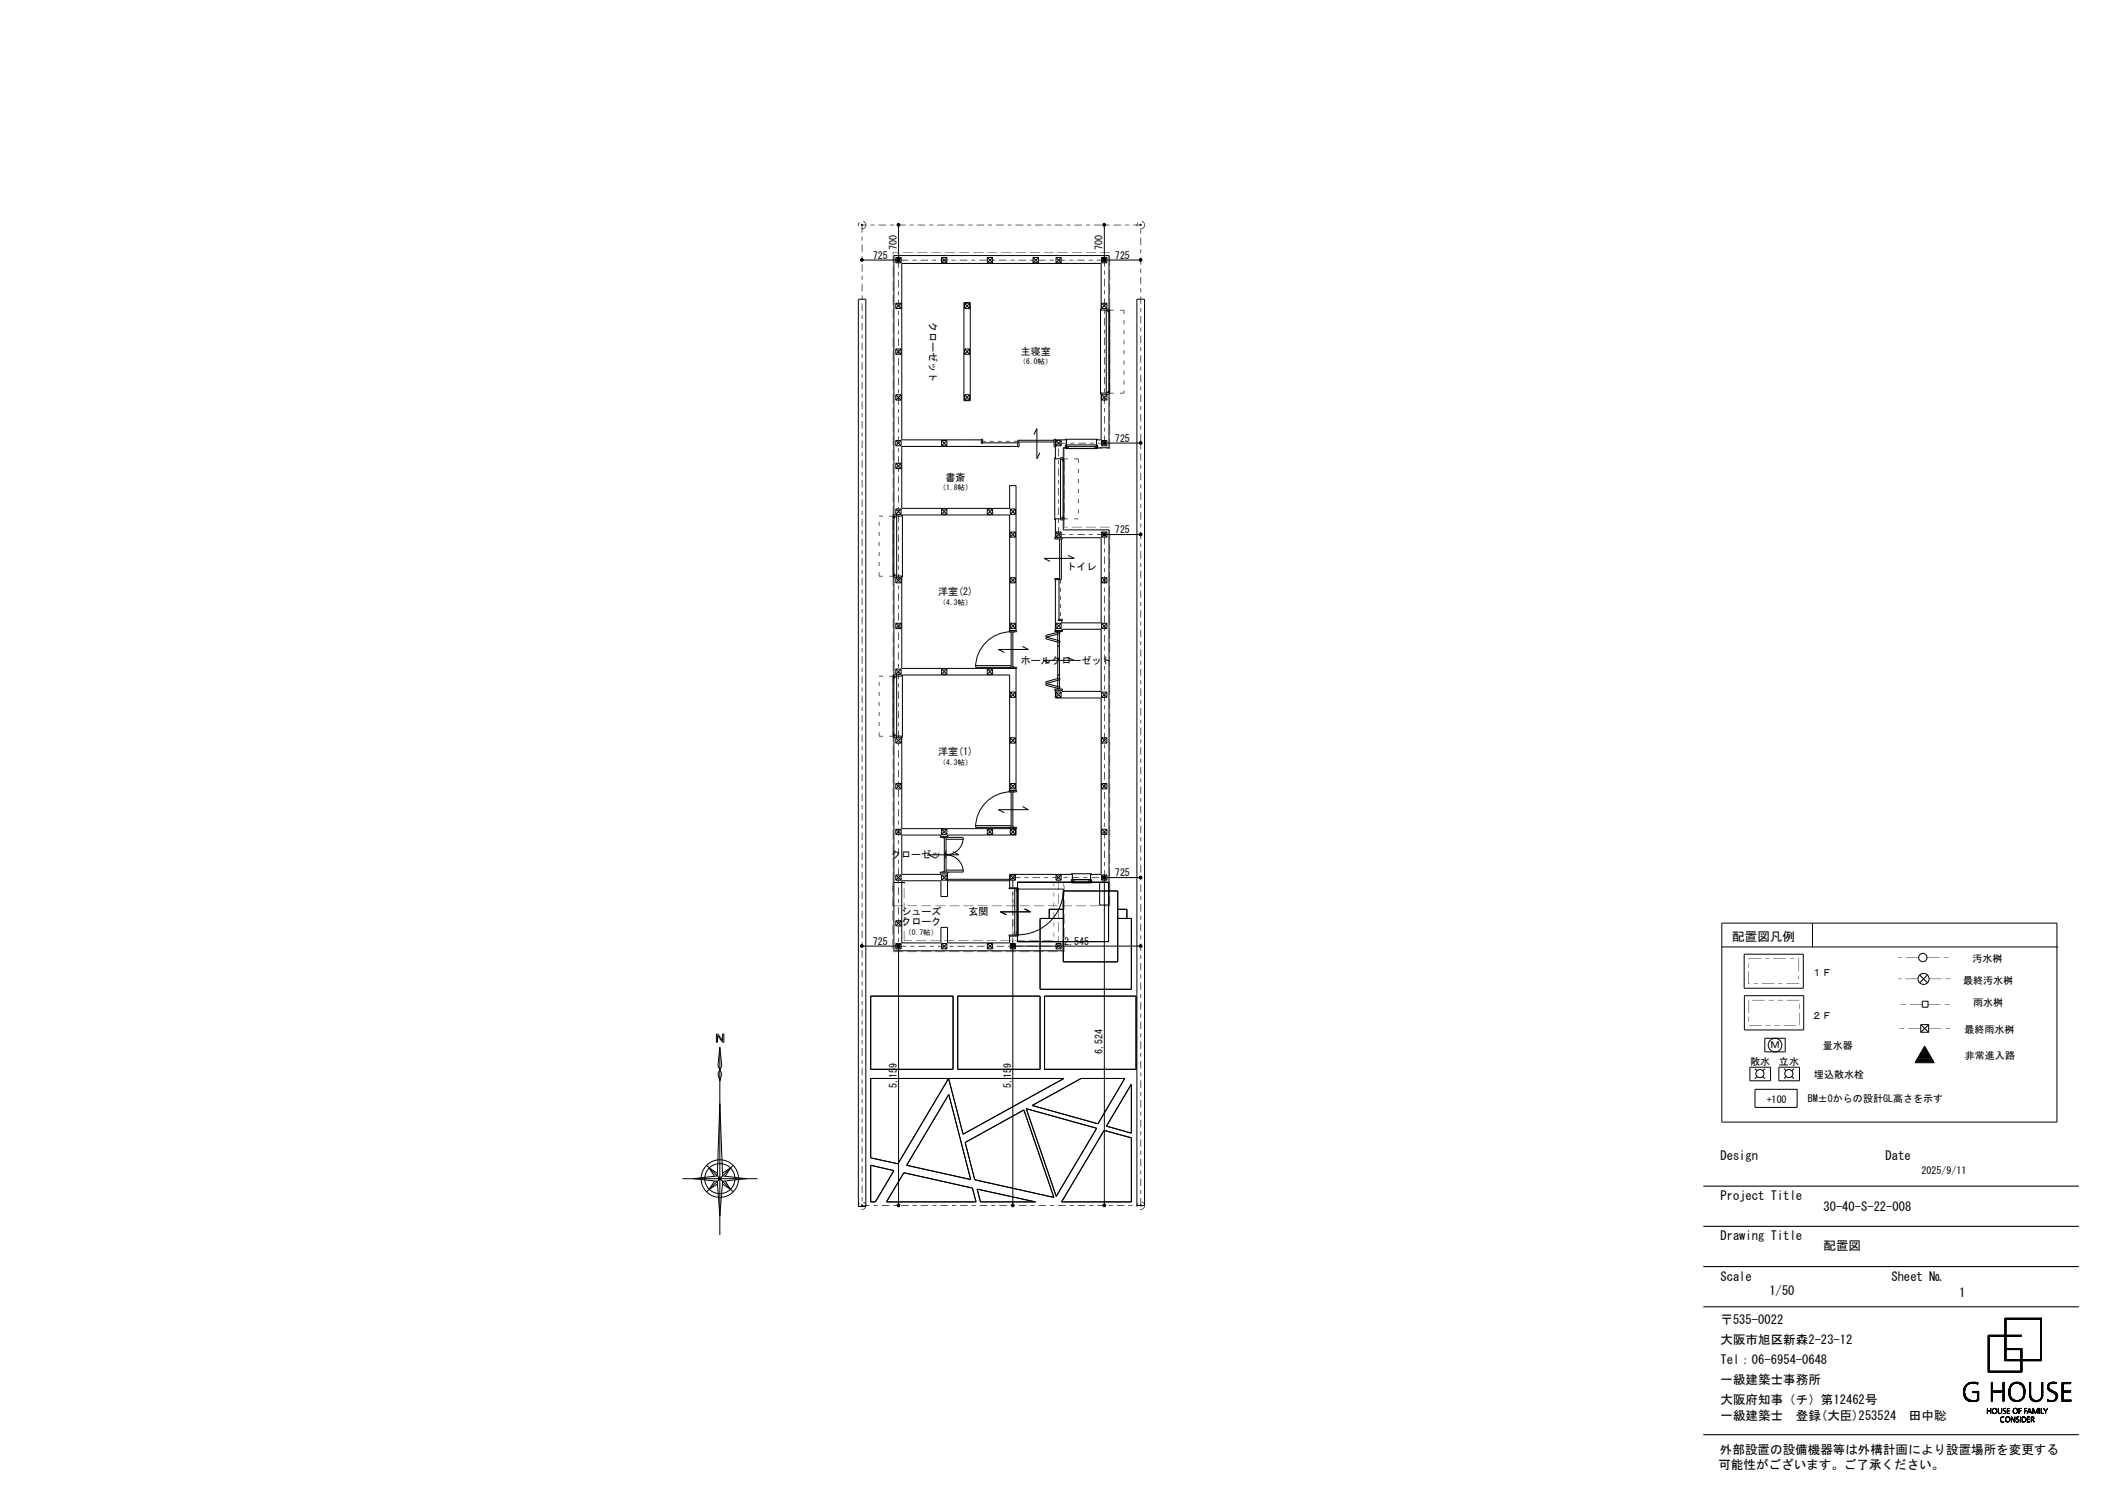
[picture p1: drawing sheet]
<svg xmlns="http://www.w3.org/2000/svg" width="420mm" height="297mm" viewBox="0 0 420 297" stroke-linecap="round" stroke-linejoin="round" font-family="sans-serif">
<defs><g id="words">
<g font-size="2.5">
<text x="344.6" y="187.2">配置図凡例</text>
<text x="342.3" y="230.8">Design</text>
<text x="375.1" y="230.8">Date</text>
<text x="342.3" y="238.8">Project Title</text>
<text x="362.8" y="241">30-40-S-22-008</text>
<text x="342.3" y="246.8">Drawing Title</text>
<text x="362.8" y="248.7">配置図</text>
<text x="342.3" y="254.8">Scale</text>
<text x="352" y="257.7">1/50</text>
<text x="376.3" y="254.8">Sheet №</text>
<text x="342.3" y="263.4">〒535-0022</text>
<text x="389.8" y="258">1</text>
<text x="342.3" y="267.4">大阪市旭区新森2-23-12</text>
<text x="342.3" y="271.4">Tel：06-6954-0648</text>
<text x="342.3" y="275.4">一級建築士事務所</text>
<text x="342.3" y="279.4">大阪府知事（チ）第12462号</text>
<text x="342.3" y="282.6">一級建築士　登録(大臣)253524　田中聡</text>
<text x="341.9" y="292.3">可能性がございます。ご了承ください。</text>
<text x="342.2" y="289.2">外部設置の設備機器等は外構計画により設置場所を変更する</text>
</g>
<g font-size="2">
<text x="173.7" y="51.4">725</text>
<text x="178.4" y="49.7" transform="rotate(-90 178.4 49.7)">700</text>
<text x="219.4" y="49.7" transform="rotate(-90 219.4 49.7)">700</text>
<text x="221.8" y="51.4">725</text>
<text x="184.9" y="64" transform="rotate(90 184.9 64)">クローゼット</text>
<text x="203.1" y="70.7">主寝室</text>
<text x="221.8" y="87.8">725</text>
<text x="188.1" y="95.7">書斎</text>
<text x="221.8" y="106">725</text>
<text x="212.2" y="113.4">トイレ</text>
<text x="186.6" y="118.4">洋室(2)</text>
<text x="203.1" y="132.1">ホールクローゼット</text>
<text x="186.6" y="150.3">洋室(1)</text>
<text x="177.3" y="170.7">クローゼット</text>
<text x="221.8" y="174.3">725</text>
<text x="179.3" y="182.1">シューズ</text>
<text x="179.3" y="184.1">クローク</text>
<text x="192.7" y="182.1">玄関</text>
<text x="173.7" y="187.9">725</text>
<text x="211.7" y="187.9">2,545</text>
<text x="390.4" y="191.5">汚水桝</text>
<text x="360.5" y="194.2">１Ｆ</text>
<text x="390.6" y="195.7">最終汚水桝</text>
<text x="360.5" y="202.7">２Ｆ</text>
<text x="392.6" y="200.2">雨水桝</text>
<text x="219.4" y="209.7" transform="rotate(-90 219.4 209.7)">6,524</text>
<text x="352.2" y="208.6">Ｍ</text>
<text x="362.6" y="208.7">量水器</text>
<text x="390.8" y="205.6">最終雨水桝</text>
<text x="348.2" y="211.9">散水</text>
<text x="353.9" y="212">立水</text>
<text x="360.9" y="214.5">埋込散水栓</text>
<text x="390.9" y="210.7">非常進入路</text>
<text x="178.4" y="216.5" transform="rotate(-90 178.4 216.5)">5,159</text>
<text x="201.2" y="216.5" transform="rotate(-90 201.2 216.5)">5,159</text>
<text x="351.5" y="219.4">+100</text>
<text x="359.7" y="219.2">BM±0からの設計GL高さを示す</text>
<text x="382.3" y="233.6">2025/9/11</text>
</g>
<g font-size="1.5">
<text x="202.7" y="72.5">（6.0帖）</text>
<text x="186.8" y="97.5">（1.8帖）</text>
<text x="186.8" y="120.3">（4.3帖）</text>
<text x="186.8" y="152.1">（4.3帖）</text>
<text x="179.9" y="185.9">（0.7帖）</text>
</g>
</g></defs>
<path d="M338.9 236h74.7M338.9 244h74.7M338.9 252h74.7M338.9 260h74.7M338.9 285.4h74.7" fill="none" stroke="#000" stroke-width=".21"/>
<g fill="none" stroke="#000" stroke-width=".2">
<path d="M170.8 59.5h1.5v180.5h-1.5zM178.2 51.2l1.1 1.1M178.2 51.2v1.1M178.2 52.3h1.1M178.2 51.2h1.1M178.8 44.7v7h-7.3M179.3 51.2v1.1M179.3 51.2l-1.1 1.1M187.3 51.2l1.1 1.1M187.3 51.2v1.1M187.3 52.3h1.1M187.3 51.2h1.1"/>
<path d="M188.4 51.2v1.1M188.4 51.2l-1.1 1.1M196.4 51.2v1.1M196.4 52.3h1.1M196.4 51.2h1.1M196.4 51.2l1.1 1.1M197.5 51.2v1.1M197.5 51.2l-1.1 1.1M205.5 52.3h1.1M205.5 51.2h1.1M205.5 51.2v1.1M205.5 51.2l1.1 1.1"/>
<path d="M206.6 51.2v1.1M206.6 51.2l-1.1 1.1M210.1 51.2v1.1M210.1 52.3h1M210.1 51.2h1M210.1 51.2l1 1.1M211.1 51.2v1.1M211.1 51.2l-1 1.1M219.2 51.2v1.1M219.2 52.3h1M219.2 51.2h1M219.2 51.2l1 1.1"/>
<path d="M219.7 44.7v7h7.2M220.2 51.2v1.1M220.2 51.2l-1 1.1M226.2 59.5h1.5v180.3h-1.5zM178.2 60.3l1.1 1.1M178.2 60.3v1.1M178.2 69.4v1.1M178.2 78.5v1.1M178.2 78.5l1.1 1.1M178.2 79.6h1.1M178.2 78.5h1.1M178.2 70.5h1.1"/>
<path d="M178.2 69.4h1.1M178.2 69.4l1.1 1.1M178.2 61.4h1.1M178.2 60.3h1.1M179.3 60.3v1.1M179.3 69.4v1.1M179.3 78.5v1.1M179.3 78.5l-1.1 1.1M179.3 69.4l-1.1 1.1M179.3 60.3l-1.1 1.1M191.8 60.2h1.2v19.5h-1.2zM191.9 79.6h1"/>
<path d="M191.9 78.5h1M191.9 70.5h1M191.9 69.4h1M191.9 61.4h1M191.9 60.3h1M191.9 60.3v1.1M191.9 69.4v1.1M191.9 78.5v1.1M191.9 78.5l1 1.1M191.9 69.4l1 1.1M191.9 60.3l1 1.1M192.9 60.3v1.1"/>
<path d="M192.9 69.4v1.1M192.9 78.5v1.1M192.9 78.5l-1 1.1M192.9 69.4l-1 1.1M192.9 60.3l-1 1.1M219.1 61.7v-9.3h-39.7v35.1h15.8M219.1 78.2v9.3h-1v1.7M219.2 78.5l1 1.1M219.2 60.3v1.1M219.2 78.5v1.1M219.2 79.6h1M219.2 78.5h1"/>
<path d="M219.2 61.4h1M219.2 60.3h1M219.2 60.3l1 1.1M220.1 61.5h.7v16.9h-.7zM220.1 78l.7 .2M220.1 61.7h-1.1l-.1-.2v16.9l.1-.2h1.1M220.2 60.3v1.1M220.2 78.5v1.1M220.2 60.3l-1 1.1M220.2 78.5l-1 1.1M220.5 61.7v.4h.2v-.4M220.5 78.2v-.4h.2v.4"/>
<path d="M220.6 62.1v15.7M220.6 61.5v-10.7h-42.8v51.6M220.6 78.4v10.7h-2.2M220.8 61.7h-.4v.2h-.3M178.2 87.6v1.1M178.2 92.2v1M178.2 92.2l1.1 1M178.2 88.7h1.1M178.2 87.6h1.1M178.2 87.6l1.1 1.1M178.2 93.2h1.1M178.2 92.2h1.1"/>
<path d="M179.3 87.6v1.1M179.3 92.2v1M179.3 87.6l-1.1 1.1M179.3 92.2l-1.1 1M187.3 87.6v1.1M187.3 88.7h1.1M187.3 87.6h1.1M187.3 87.6l1.1 1.1M188.4 87.6v1.1M188.4 87.6l-1.1 1.1M195.2 87.4h.3v.8h-.3zM195.5 88.1h7"/>
<path d="M202.5 88.8h-23.1v12.3h21.5v-4.5h1.2v28.8M202.5 88h.2v.9h-.2zM205.7 86.4l.6-1.1v6l.6-1.2M209.7 87.6h-7.2v.3h7.2M210 87.5h2.2v1.7M210 88.9h-.3v-1.5h.3v3.9M210.1 87.6v1.1M210.1 88.7h1M210.1 87.6h1M210.1 87.6l1 1.1M211 91.3h-1.1l-.1-.2v12.3l.1-.2h1.1M211 91.1h.7v12.3h-.7z"/>
<path d="M211.1 87.6v1.1M211.1 87.6l-1 1.1M211.4 91.3v.4h.2v-.4M211.5 91.7v11.1M211.7 91.3l-.7 .1M212 89.1h-.5v2M212 87.5v-.1h6.4v.1M212 88.5h6.4v.7h-6.4zM212.2 88.8h.4v.2h-.4M212.6 88.9h5.1M218.1 88.8h-.4v.2h.4M219.2 87.6l1 1.1"/>
<path d="M219.2 87.6v1.1M219.2 88.7h1M219.2 87.6h1M219.7 88.1h7.2M220.2 87.6v1.1M220.2 87.6l-1 1.1M177.7 102.4h.7v12.4h-.7zM177.7 102.7l.7 .1M177.8 102.7v.4h.2v-.4M177.8 114.6v-.5h.2v.5M177.8 103.1v11M177.8 114.8v19.5"/>
<path d="M178.2 101.3v1M178.2 114.9v1.1M178.2 116h1.1M178.2 114.9h1.1M178.2 114.9l1.1 1.1M178.2 102.3h1.1M178.2 101.3h1.1M178.2 101.3l1.1 1M178.4 114.6h1v18.4h22.9v-.2h-8.2a7.1 7.1 0 0 1 7.1-7.1v7.1M178.4 102.7h1v-.3h21.5v23M178.4 114.4l-.7 .2M179.3 101.3v1"/>
<path d="M179.3 114.9v1.1M179.3 114.9l-1.1 1.1M179.3 101.3l-1.1 1M179.5 102.4v12.4h-.1M187.3 101.3v1M187.3 102.3h1.1M187.3 101.3h1.1M187.3 101.3l1.1 1M188.4 101.3v1M188.4 101.3l-1.1 1M196.4 101.3v1M196.4 102.3h1.1"/>
<path d="M196.4 101.3h1.1M196.4 101.3l1.1 1M197.5 101.3v1M197.5 101.3l-1.1 1M201 101.3v1M201 105.8v1M201 114.9v1.1M201 116h1M201 114.9h1M201 102.3h1M201 101.3h1M201 105.8l1 1"/>
<path d="M201 101.3l1 1M201 114.9l1 1.1M201 106.8h1M201 105.8h1M202 101.3v1M202 105.8v1M202 114.9v1.1M202 101.3l-1 1M202 114.9l-1 1.1M202 105.8l-1 1M209.8 115.1h.9v.2h-.9zM210 103.2v3.8"/>
<path d="M210 115.3v10.1M210.1 105.8v1M210.1 106.8h1M210.1 105.8h1M210.1 105.8l1 1M210.7 115.3v7.9M210.8 107.2v8.1h.4v-8.1M211 103l.7 .2M211.1 105.8v1M211.1 105.8l-1 1M211.4 107v.2h-1.6v-.2h9.3v16.9h-7.9v-.5M211.4 103.2v-.4h.2v.4"/>
<path d="M211.5 103.4v2h9.1v74.6h-1.8v-4.5M212.5 110.5l1.2 .6h-6l1.2 .6M219.2 105.8v1M219.2 114.9v1.1M219.2 116h1M219.2 114.9h1M219.2 106.8h1M219.2 105.8h1M219.2 105.8l1 1M219.2 114.9l1 1.1M219.7 106.3h7.2M220.2 105.8v1"/>
<path d="M220.2 114.9v1.1M220.2 105.8l-1 1M220.2 114.9l-1 1.1M177.7 134.3h.7v12.3h-.7zM177.7 134.5l.7 .2M177.8 134.5v.5h.2v-.5M177.8 135v11M178.2 124v1.1M178.2 133.1v1.1M178.2 125.1h1.1M178.2 124h1.1M178.2 134.2h1.1"/>
<path d="M178.2 133.1h1.1M178.2 133.1l1.1 1.1M178.2 124l1.1 1.1M178.4 134.5h1v-.2h21.5v23M179.3 124v1.1M179.3 133.1v1.1M179.3 133.1l-1.1 1.1M179.3 124l-1.1 1.1M179.5 134.3v12.3h-.1M187.3 133.1v1.1M187.3 134.2h1.1M187.3 133.1h1.1"/>
<path d="M187.3 133.1l1.1 1.1M188.4 133.1v1.1M188.4 133.1l-1.1 1.1M194.1 132.4h7.1M196.4 133.1v1.1M196.4 134.2h1.1M196.4 133.1h1.1M196.4 133.1l1.1 1.1M197.5 133.1v1.1M197.5 133.1l-1.1 1.1M200.7 125.4h1.6v.3h-1.6zM200.7 132.8v.2"/>
<path d="M201 124v1.1M201 137.7v1M201 138.7h1M201 137.7h1M201 125.1h1M201 124h1M201 137.7l1 1M201 124l1 1.1M201.5 125.7v7.1M201.5 132.6h.2v.2M201.7 125.7l-.2 .1M202 124v1.1"/>
<path d="M202 137.7v1M202 137.7l-1 1M202 124l-1 1.1M202.1 133v24.3M203.4 128.6l1.2 .6h-6l1.2 .6M208.1 135.6l2.7-.7 .1 .3-2.7 .8zM208.1 126.4l2.7-.7 .1 .3-2.7 .7zM208.2 136l2.7 .7-.1 .3-2.7-.7zM208.2 126.7l2.7 .8-.1 .3-2.7-.7zM209.8 125.4h1.6v.2h-1.6zM209.8 137.1h1.6v.2h-1.6zM210 137.3v1.6h9.1v35h-2.1v1.7"/>
<path d="M210.1 124v1.1M210.1 137.7v1M210.1 138.7h1M210.1 137.7h1M210.1 137.7l1 1M210.1 125.1h1M210.1 124h1M210.1 124l1 1.1M210.4 125.6v11.5M210.4 134.2h.4M210.4 128.5h.4M210.5 123.2h.9v.2h-.9z"/>
<path d="M210.8 125.6v11.5M211.1 124v1.1M211.1 137.7v1M211.1 137.7l-1 1M211.1 124l-1 1.1M211.2 125.4v-.2h7.9v12.3h-7.9v-.2M212.4 130.8l1.2 .6h-6l1.2 .6M219.2 124v1.1M219.2 137.7v1M219.2 138.7h1M219.2 137.7h1M219.2 137.7l1 1"/>
<path d="M219.2 125.1h1M219.2 124h1M219.2 124l1 1.1M220.2 124v1.1M220.2 137.7v1M220.2 137.7l-1 1M220.2 124l-1 1.1M177.8 146.4v-.4h.2v.4M177.8 146.6v42.5h33.7M178.2 146.8v1M178.2 155.9v1M178.2 156.9h1.1"/>
<path d="M178.2 155.9h1.1M178.2 147.8h1.1M178.2 146.8h1.1M178.2 155.9l1.1 1M178.2 146.8l1.1 1M178.4 146.4h1v18.4h22.9v-.2h-8.2a7.1 7.1 0 0 1 7.1-7.1v7.1M178.4 146.3l-.7 .1M179.3 146.8v1M179.3 155.9v1M179.3 155.9l-1.1 1M179.3 146.8l-1.1 1M200.7 157.3h1.6v.2h-1.6z"/>
<path d="M201 146.8v1M201 155.9v1M201 156.9h1M201 155.9h1M201 147.8h1M201 146.8h1M201 155.9l1 1M201 146.8l1 1M201.5 157.5v7.1M201.7 157.5l-.2 .1M202 146.8v1M202 155.9v1"/>
<path d="M202 155.9l-1 1M202 146.8l-1 1M219.2 146.8v1M219.2 155.9v1M219.2 156.9h1M219.2 155.9h1M219.2 155.9l1 1M219.2 147.8h1M219.2 146.8h1M219.2 146.8l1 1M220.2 155.9l-1 1M220.2 146.8v1"/>
<path d="M220.2 155.9v1M220.2 146.8l-1 1M178.2 165v1M178.2 174.1v1M178.2 175.1h1.1M178.2 174.1h1.1M178.2 166h1.1M178.2 165h1.1M178.2 165l1.1 1M178.2 174.1l1.1 1M179.3 165v1M179.3 174.1v1"/>
<path d="M179.3 165l-1.1 1M179.3 174.1l-1.1 1M187.2 166.4v-.3h-7.8v7.8h7.8v-.2M187.3 165v1M187.3 174.1v1M187.3 175.1h1.1M187.3 174.1h1.1M187.3 166h1.1M187.3 165h1.1M187.3 165l1.1 1M187.3 174.1l1.1 1M187.7 166.6v.1h.2"/>
<path d="M187.9 166.6v6.9M187.9 173.4h-.2v.1M188.2 173.1h3.4M188.2 166.6v6.9M188.2 167h3.4M188.4 165v1M188.4 174.1v1M188.4 165l-1.1 1M188.4 174.1l-1.1 1M188.5 173.7v4.7h-1.3v-3.2h-7.8v12.4h7.8v-3.1h1.3v3.1h12.4v-1.4M188.5 175.2h12.4M188.5 174.9h12.4"/>
<path d="M188.6 166.6v-.2h-1.5v.2h4.5M189.6 169.4l1.2 .7h-6.1l1.3 .5M191.6 166.6a3.4 3.4 0 0 1-3.4 3.5 3.4 3.4 0 0 1 3.4 3.4h-4.5v.2h1.5v-.2M194.1 164.3h7.1M196.4 165v1M196.4 166h1.1M196.4 165h1.1M196.4 165l1.1 1M197.5 165v1M197.5 165l-1.1 1M200.7 164.6v.2M201 165v1"/>
<path d="M201 174.1v1M201 175.1h1M201 174.1h1M201 174.1l1 1M201 165l1 1M201 166h1M201 165h1M201.5 164.5l.2 .1M201.9 176.6v9.6M202 165l-1 1M202 174.1l-1 1M202 165v1"/>
<path d="M202 174.1v1M202.1 164.8v1.3h-13.6v.3M202.3 177.3v8.2M202.5 176.9v.4h-.3v-.4h9.4a9.1 9.1 0 0 1-9.1 9.1M202.6 176.8h-1.9v-.2h1.9v9.6h-1.9v-.2h1.9M203.4 160.4l1.2 .7h-6l1.2 .6M210.1 174.1v1M210.1 175.1h1M210.1 174.1h1M210.1 174.1l1 1M211.1 174.1v1M211.1 174.1l-1 1"/>
<path d="M211.5 177.2h10.9v14.1h-10.9zM213.1 175h4.1v.6h-4.1zM213.1 173.9v-.1h4.1v.1M213.4 175.2h.4v.2h-.4M213.4 175.6v-1.7h-12.5v2.7M213.8 175.3h2.7M217 175.2h-.5v.2h.5M219.2 175.1h1M219.2 174.1h1M219.2 165v1M219.2 174.1v1M219.2 174.1l1 1"/>
<path d="M219.2 166h1M219.2 165h1M219.2 165l1 1M220.2 165v1M220.2 174.1v1M220.2 174.1l-1 1M220.2 165l-1 1M220.6 175.5v11.8h-18.2v-11.8h18.2M226.9 174.6h-7.2v65.2M171.5 188.2h7.3v51.6M173.2 198.2h16.4v14.5h-16.4zM178.2 188.8h1.1"/>
<path d="M178.2 187.7h1.1M178.2 183.2v1M178.2 187.7v1.1M178.2 187.7l1.1 1.1M178.2 184.2h1.1M178.2 183.2h1.1M178.2 183.2l1.1 1M179.3 183.2v1M179.3 187.7v1.1M179.3 187.7l-1.1 1.1M179.3 183.2l-1.1 1M187.3 188.8h1.1"/>
<path d="M187.3 187.7h1.1M187.3 187.7v1.1M187.3 187.7l1.1 1.1M188.4 187.7v1.1M188.4 187.7l-1.1 1.1M190.5 198.2h16.4v14.5h-16.4zM196.4 188.8h1.1M196.4 187.7h1.1M196.4 187.7v1.1M196.4 187.7l1.1 1.1M197.5 187.7v1.1M197.5 187.7l-1.1 1.1"/>
<path d="M201 188.8h1M201 187.7h1M201 187.7v1.1M201 187.7l1 1.1M202 187.7v1.1M202 187.7l-1 1.1M202.2 185.5h.3v.5h-.3zM203.8 180.8l1.2 .6h-5.9l1.1 .6M207.8 198.2h18.2v14.5h-18.2zM210.1 187.7v1.1M210.1 188.8h1M210.1 187.7h1"/>
<path d="M210.1 187.7l1 1.1M211.1 187.7v1.1M211.1 187.7l-1 1.1M211.5 182.7h-4.6v14.1h18.2v-14.1h-2.7M211.5 180.9h-2.8v1.8M222.4 180.9h1.8v1.8M226.9 188.2h-25.4v51.6M342.6 183.6h66.6v39.6h-66.6zM342.6 188.4h66.8M347 189.8h11.8v6.8h-11.8zM347 198.1h11.9v6.8h-11.9zM360.6 183.6v4.8"/>
<path d="M381.9 194l1.6 1.5M382.4 199.2h1.2v1.2h-1.2zM383.5 194l-1.6 1.5M142.5 205.7h.3l1 1.3v-1.3h.2v1.6h-.2l-1-1.3-.1 1.3h-.2zM143.2 208.3l.4 3.7-.8 1.6 .4 1.5 .4-1.5-.8-1.6zM143.2 208.3v37.4M143.2 219.5l.6 14.4 4.7 .6-4.7 .5-.6 6.9-.5-6.9-4.7-.5 4.7-.6zM173.2 214.5h38.5l-20.1 11.1-2.9-11.1-10.1 17-5.4-1.2zM188.8 217.7l4.3 17-12.7-2.9zM205.4 219.9l9.7-5.4h8.7l-5.4 9.1zM225.1 215.7v9.7l-5-1.4zM348.1 212.3h4.2v2.7h-4.2z"/>
<path d="M349.1 212.6l.5 .4M349.2 216.7h8.3v3.6h-8.3zM349.6 214.2l-.5 .4M350.7 214.2l.5 .4M351.1 206.5h4.1v2.8h-4.1zM351.2 212.6l-.5 .4M353.9 212.3h4.1v2.7h-4.1zM354.9 212.6l.4 .4M355.3 214.2l-.4 .4M356.5 214.2l.4 .4M356.9 212.6l-.4 .4M381.1 211.3h3.7"/>
<path d="M381.1 211.2h3.6M381.2 211.1h3.4M381.3 210.9h3.3M381.3 210.9h3.2M381.4 210.7h3M381.5 210.7h2.9M381.5 210.5h2.8M381.6 210.4h2.7M381.6 210.3h2.6M381.7 210.2h2.4M381.8 210.1h2.2M381.8 210h2.2"/>
<path d="M381.9 209.9h2M382 209.8h1.9M382 209.6h1.8M382.1 209.5h1.7M382.1 209.4h1.6M382.1 203.8h1.6M382.1 205.4h1.6M382.1 203.8v1.6M382.1 203.8l1.6 1.6M382.2 209.3h1.4M382.3 209.2h1.2M382.4 209.1h1.1"/>
<path d="M382.4 209h1M382.5 208.9h.9M382.5 208.8h.8M382.6 208.7h.6M382.7 208.5h.5M382.7 208.4h.4M382.8 208.3h.2M382.9 208.2h.1M382.9 208.1l1.9 3.3h-3.8zM383.7 203.8v1.6M383.7 203.8l-1.6 1.6M135.8 234.5h14.9"/>
<path d="M140.6 231.8l5.3 5.3M142.2 234.9l-1.1 1.7 1.6-1.1M142.7 233.4l-1.6-1 1.1 1.6M143.7 233.4l1.6-1-1 1.6M144.3 234.9l1 1.7-1.6-1.1M145.9 231.8l-5.3 5.3M173.2 231.8l4.6 1.1-3.6 6.2h-1zM179.8 233.3l13.7 3 .7 2.8h-17.8zM192 227.3l11.7-6.5 6 17.4-15.8-3.5zM194.4 236.6l11.6 2.5h-10.9zM204.2 220.6l14 3.9-8.1 13.5zM219.7 224.9l5.4 1.5v12.7h-13.9z"/>
<path d="M390.6 277.2l.5 .5M390.6 277.2l.4 .4M390.6 277.1l.4 .4M390.6 277l.4 .5M390.6 277l.3 .3M390.6 276.9l.3 .4M390.6 276.8l.3 .4M390.6 276.8l.3 .2M390.6 276.6l.3 .3M390.6 276.5l.3 .3M390.7 277.5l1.3 1.3M390.7 277.5l1.3 1.3-.5-.5"/>
<path d="M390.7 276.4l.2 .3M390.7 276.3l.2 .3M390.7 276.4l.2 .2M390.7 276.3l.2 .2M390.7 276.2l.3 .2M390.7 277.7l1.1 1.1M390.7 276.1l.3 .3M390.8 277.8l.9 .9M390.8 277.8l.9 1M390.8 278l.7 .7M390.8 275.9l.2 .4-.3-.3M390.8 275.8l.3 .3"/>
<path d="M390.9 275.8l.2 .3M390.9 278.1l.5 .5M390.9 276.9l-.3-.3 .3 .4M390.9 275.7l.3 .3M390.9 275.7l.3 .2M391 275.6l.2 .2M391 275.6l.2 .3-.3-.2M391 275.6l.2 .2-.2-.2M391.1 275.5l.2 .3-.3-.2M391.1 277.8l-.4-.5 .4 .5M391.1 275.5l.2 .2-.2-.2M391.2 275.4l.2 .3"/>
<path d="M391.2 276l-.3-.2 .2 .3M391.2 275.4l.2 .2M391.2 278l-.5-.6 .5 .6M391.2 275.4l.3 .2M391.3 275.3l.2 .2M391.4 275.3l.2 .2M391.4 275.3l.1 .2M391.5 275.2l.2 .2-.2-.2M391.5 275.2l.3 .2M391.6 275.1l.2 .2-.2-.1M391.6 278.3l.5 .5M391.6 275.1l.2 .2"/>
<path d="M391.6 278.4l.5 .4-.4-.4M391.8 278.8l-1.1-1.1 1.1 1.1M391.8 278.4l.4 .4M391.8 275l.2 .3M391.8 278.5l.5 .3M391.9 278.8l-1.2-1.2 1.2 1.2M391.9 278.5l.4 .3M391.9 275l.2 .3M392 275.3l-.2-.3 .1 .3M392 278.5l.3 .3M392 275l.2 .2M392 278.6l.4 .2"/>
<path d="M392 275l.3 .2M392.1 278.6l.3 .2M392.1 275.2l-.2-.2 .3 .2M392.1 275l.3 .2M392.2 278.6l.4 .2M392.2 275l.3 .2-.2-.2M392.3 278.6l.3 .2M392.3 275l.3 .2M392.4 275l.3 .2-.3-.2M392.4 278.6l.3 .2M392.5 276.8l.3 .3M392.5 278.6l.3 .2"/>
<path d="M392.5 277v.1M392.5 276.9v.1M392.5 276.9l.1 .2M392.5 276.8l.2 .3M392.6 276.8l.3 .3M392.6 278.6l.3 .2M392.6 276.8l.4 .3-.3-.3M392.6 275l.3 .2M392.7 275l.4 .2M392.7 275l.3 .2M392.8 276.8l.3 .3-.2-.3M392.8 275.2l-.3-.2 .4 .2"/>
<path d="M392.9 275l.3 .3M392.9 276.8l.3 .3M392.9 278.6l.2 .2M392.9 275l.4 .3M392.9 278.8l-.2-.2 .3 .2M393 276.8l.4 .3M393 275l.4 .4M393 278.6l.2 .2M393 276.8l.3 .3M393.1 275l.4 .4-.4-.4M393.1 278.6l.2 .2M393.1 276.8l.3 .3"/>
<path d="M393.1 276.8l.6 .5M393.2 275l.3 .3M393.2 278.5l.2 .2M393.2 276.8l.5 .4M393.2 275l.3 .3-.2-.3M393.2 278.5l.3 .2M393.3 278.8l-.2-.2 .3 .2M393.3 278.5l.2 .2M393.3 276.8l.4 .4M393.3 276.8l.4 .2M393.4 275l.1 .2M393.4 278.1l.3 .4"/>
<path d="M393.4 278.1l.3 .3M393.4 278l.3 .3M393.4 277.8l.3 .5M393.4 277.5l.3 .4M393.4 277.5l.3 .2M393.4 277.3l.3 .4M393.4 277.2l.3 .3M393.4 277.1l.3 .3M393.4 278.4l.2 .2M393.4 278.3l.3 .3M393.4 278.2l.3 .4M393.4 278.2l.3 .2"/>
<path d="M393.4 277.6l.3 .3M393.4 277.5l.3 .3M393.4 277.3l.3 .3M393.4 276.8l.3 .2M393.5 275.1h.1M393.5 276.8l.2 .1M393.6 276.8l.1 .1M393.6 276.8h.1M393.7 276.8h.1M393.7 278l-.3-.3 .3 .3M395.5 273h.1M395.5 272.3l.3 .3"/>
<path d="M395.5 272.2l.3 .3M395.5 272.1l.3 .3M395.5 271.9l.3 .3M395.5 271.8l.3 .3M395.5 271.7l.3 .3M395.5 271.7l.3 .2M395.5 271.6l.3 .3-.3-.2M395.5 271.6l.3 .2M395.5 271.5l.3 .3M395.5 271.4l.3 .3-.3-.2M395.5 271.4l.3 .2M395.5 271.2l.3 .4-.3-.3"/>
<path d="M395.5 271.1l.3 .3-.3-.2M395.5 271l.3 .4M395.5 270.9l.3 .3M395.5 270.8l.3 .3-.3-.2M395.5 270.8l.3 .3M395.5 270.7l.3 .3M395.5 270.6l.3 .3-.3-.2M395.5 270.5l.3 .3M395.5 270.4l.3 .3M395.5 268.4l.3 .1M395.5 268.5l.3 .3M395.5 268.6l.3 .4"/>
<path d="M395.5 269l.3 .4M395.5 269.2l.3 .3M395.5 269.5l.3 .2M395.5 269.5l.3 .4-.3-.3M395.5 269.7l.3 .2M395.5 269.7l.3 .3M395.5 269.8l.3 .3M395.5 270.1l.3 .3M395.5 270.1l.3 .2M395.5 269.9l.3 .4-.3-.3M395.5 272.5l.5 .5M395.5 272.5l.4 .5"/>
<path d="M395.5 272.6l.4 .4M395.5 272.9l.2 .1-.2-.2 .3 .2-.3-.3 .3 .2M395.5 265.9l.3 .3M395.5 266.2l.3 .4M395.5 266.4l.3 .3M395.5 266.7l.3 .1M395.5 266.7l.3 .3M395.5 266.1l.3 .3M395.5 266.8l.3 .4-.3-.2M395.5 266.9l.3 .4M395.5 266.4l.3 .2M395.5 267.3l.3 .2"/>
<path d="M395.5 267.4l.3 .2M395.5 267.3l.3 .3-.3-.2M395.5 267.2l.3 .3M395.5 267.7l.3 .2M395.5 267.1l.3 .3M395.5 267.6l.3 .2M395.5 266.5l.3 .3M395.5 265.9l.3 .2M395.5 265.6l.3 .3M395.5 267.6l.3 .3M395.5 267.7l.3 .3-.3-.2M395.5 267.9l.3 .2"/>
<path d="M395.5 267.9l.3 .4M395.5 267.4l.3 .3M395.5 267.5l.3 .3M395.5 267.8l.3 .3M395.5 268.7l.3 .2M395.5 268.1l.3 .2M395.5 268.9l.3 .2M395.5 269l.3 .2M395.5 268.5l.3 .2M395.5 269.3l.3 .2M395.5 269.3l.3 .3M395.5 271l.3 .2"/>
<path d="M395.5 271.9l.3 .2M395.5 272.2l.3 .2M395.5 272.6l.5 .4M395.5 268.2l.3 .3M395.6 265.6l.3 .3M395.6 265.9l.2 .1-.3-.3 .3 .4M395.8 272.2l-.3-.3 .3 .4M395.8 270.5l-.3-.3 .3 .4M395.8 268.6l-.3-.2 .3 .3M395.8 269.1l-.3-.3 .3 .4M395.8 269.6l-.3-.2 .3 .3M395.8 272.6l-.3-.2 .3 .3"/>
<path d="M395.8 265.9l-.3-.3 .3 .3M395.8 266.2l-.3-.2 .3 .4M395.8 265.6l.2 .3-.4-.3 .3 .3M395.8 266.6l-.3-.2 .3 .3M395.8 267.3l-.3-.3 .3 .3M395.8 268.3l-.3-.2 .3 .3M395.8 265.6l.3 .3M395.8 272.8l.3 .2M395.9 265.6l.3 .3M396 265.6l.2 .3M396 272.8l.3 .2M396.1 265.6l.3 .3"/>
<path d="M396.1 273l-.2-.2 .3 .2M396.1 272.8l.3 .2M396.1 265.6l.2 .3M396.2 276.3l.2 .3M396.2 276.1l.2 .4-.2-.3M396.2 275.8l.2 .4-.2-.3M396.2 275.8l.2 .3M396.2 275.3l.2 .2M396.2 276.5l.5 .5zM396.2 276.6l.3 .4zM396.2 276l.2 .2M396.2 278.7h.1"/>
<path d="M396.2 278.6l.1 .2M396.2 278.5l.2 .3M396.2 278.4l.2 .3-.2-.3M396.2 278.2l.2 .3M396.2 278.2l.2 .2M396.2 278.1l.2 .4M396.2 277.8l.2 .4-.2-.3M396.2 277.7l.2 .4-.2-.3M396.2 277.6l.2 .3-.2-.4 .2 .2M396.2 277.1l.2 .3M396.2 276.9l.2 .3M396.2 276.8l.2 .3"/>
<path d="M396.2 275.1l.2 .4M396.2 275.2l.2 .3M396.2 265.6l.2 .3M396.2 278.3l.2 .3M396.2 278l.2 .3M396.2 277.9l.2 .4M396.2 277.7l.2 .3M396.2 277.6l.2 .4M396.2 277.4l.2 .3M396.2 277.3l.2 .3M396.2 277l.2 .3M396.2 276.7l.2 .3"/>
<path d="M396.2 276.4l.5 .6M396.2 276l.2 .4M396.2 275.7l.2 .3M396.2 275.4l.2 .3M396.2 275.3l.2 .3M396.2 265.6l.4 .3M396.3 272.8l.2 .2M396.3 272.8l.3 .2M396.3 275l.1 .1v-.1M396.4 276.7l.4 .3M396.4 275.8l-.2-.3 .2 .5M396.4 275.8l-.2-.3 .2 .3"/>
<path d="M396.4 275.2l-.2-.2 .2 .3M396.4 276.9l-.2-.4 .4 .5M396.4 276.9v.1M396.4 277.5l-.2-.3 .2 .4M396.4 277.5l-.2-.3 .2 .3M396.4 272.8l.3 .2M396.4 275h.1M396.5 265.6l.3 .3-.2-.3M396.6 276.7l.3 .3M396.6 276.7l.4 .3M396.6 272.8l.3 .2-.4-.2 .2 .2M396.7 265.9l-.3-.3 .3 .3"/>
<path d="M396.7 272.8l.3 .2M396.7 276.7l.2 .3M396.7 276.7l.3 .3M396.7 265.6l.3 .3-.4-.3 .3 .3M396.8 272.8l.3 .2M396.9 272.8l.3 .2-.3-.2M396.9 265.6l.3 .3M397 276.7l.3 .3-.5-.3 .3 .3M397 265.6l.2 .3M397 272.8l.3 .2M397 276.7l.3 .3M397 272.8l.2 .2"/>
<path d="M397 265.6l.3 .3M397 276.7l.4 .3M397 272.8l.4 .2-.2-.2M397 265.6l.3 .3-.2-.3M397 265.9l-.2-.3 .3 .3M397.1 265.6l.2 .3M397.1 276.7l.4 .3-.3-.3M397.1 272.8l.4 .2M397.1 265.6l.3 .3M397.2 276.7l.4 .3-.3-.3M397.2 265.6l.3 .3M397.3 265.6l.4 .3-.3-.3"/>
<path d="M397.3 265.6l.2 .3M397.3 276.7l.4 .3M397.4 276.7l.3 .3M397.4 272.8l.4 .2-.2-.2M397.5 276.7l.3 .3M397.5 265.6l.3 .3M397.5 273l-.2-.2 .3 .2M397.6 265.6l.2 .3M397.6 272.8l.3 .2M397.6 276.7l.2 .3M397.6 276.7l.3 .3M397.7 276.7l.3 .3"/>
<path d="M397.7 272.8l.4 .2M397.7 265.6l.2 .3M397.8 276.7l.3 .3M397.8 265.6l.3 .3M397.8 273l-.2-.2 .3 .2M397.8 272.8l.3 .2M397.9 265.6l.3 .3M398.1 276.7l.3 .3M398.1 272.8l.3 .2M398.1 276.7l.3 .3-.3-.3M398.1 273l-.2-.2 .4 .2M398.1 265.9l-.1-.3 .4 .3"/>
<path d="M398.2 277l-.3-.3 .4 .3M398.2 276.7l.5 .5-.2-.3M398.2 265.6l.3 .3M398.3 276.7l.4 .5-.4-.5M398.3 265.6l.2 .3M398.3 272.8l.2 .2M398.4 265.6l.1 .3M398.4 272.8l.3 .2M398.4 265.6l.3 .3M398.4 273l-.2-.2 .3 .2M398.5 276.3l.2 .3M398.5 276.1l.2 .3"/>
<path d="M398.5 275.9l.2 .3-.2-.2M398.5 275.9l.2 .3M398.5 275.8l.2 .3-.2-.3M398.5 278.7v.1M398.5 278.6l.1 .2M398.5 278.6l.2 .2M398.5 278.4l.2 .4-.2-.3M398.5 278.5l.2 .2M398.5 278l.2 .5M398.5 277.2l.2 .3-.2-.3M398.5 277.1l.2 .4-.2-.3M398.5 276.4l.2 .5-.2-.3"/>
<path d="M398.5 276.5l.2 .2M398.5 278.3l.2 .3M398.5 277.5l.2 .2M398.5 277.5l.2 .3M398.5 275l.2 .4-.2-.2M398.5 275l.2 .3M398.5 273l-.2-.2 .3 .2M398.5 275.3l.2 .3M398.5 275.5l.2 .3-.2-.4 .2 .3M398.5 275.6l.2 .3-.2-.3M398.5 278.3l.2 .4M398.5 277.7l.2 .3"/>
<path d="M398.5 277.3l.2 .3M398.5 277l.2 .4M398.5 277l.2 .3M398.5 276.6l.2 .4M398.5 276.4l.2 .3M398.5 276l.2 .3M398.5 275.8l.2 .3M398.5 275.7l.2 .3M398.5 275.1l.2 .4M398.5 275l.2 .2-.1-.2M398.6 275l.1 .2M398.7 275v.1v-.1"/>
<path d="M398.7 273l-.2-.2 .4 .2M398.7 265.6l.4 .4-.4-.4M398.7 276.5l-.2-.2 .2 .3M398.7 276.5l-.2-.3 .2 .3M398.7 278.5l-.2-.3 .2 .4M398.7 278.2l-.2-.3 .2 .4M398.7 278.1l-.2-.3 .2 .3M398.7 277.9l-.2-.3 .2 .3M398.7 275.5l-.2-.3 .2 .4M398.7 272.8l.4 .2-.2-.2M398.7 265.9l-.2-.3 .6 .6-.2-.3M398.7 275h.1"/>
<path d="M398.8 265.6l.3 .3M398.9 262.4v.1M398.9 262.4l.2 .2zM398.9 262.3v.2M398.9 262.3l.1 .2M398.9 262.3l.2 .3M398.9 263.5l.2 .3M398.9 263.4l.2 .3M398.9 263.4l.2 .2M398.9 263.2l.2 .4M398.9 264.3l.2 .4M398.9 263.1l.2 .3-.2-.1"/>
<path d="M398.9 264.2l.2 .3-.2-.2M398.9 264.2l.2 .3M398.9 264.1l.2 .1M398.9 262.9l.2 .2M398.9 262.8l.2 .3M398.9 263.9l.2 .3M398.9 262.7l.2 .3M398.9 262.6l.2 .3M398.9 263.7l.2 .4M398.9 262.5l.2 .3M398.9 262.5l.2 .2M398.9 263.6l.2 .3-.2-.3"/>
<path d="M398.9 263l.2 .2M398.9 262.8l.2 .2M398.9 264.8l.2 .3-.2-.2M398.9 263.9l.2 .2M398.9 265.1l.2 .2M398.9 264.1l.2 .3M398.9 265.3l.2 .3-.2-.4 .2 .2M398.9 264.5l.2 .3M398.9 265.6l.3 .3M398.9 264.7l.2 .3M398.9 265.7l.2 .2M398.9 264.8l.2 .2"/>
<path d="M398.9 266.1l.2 .1M398.9 266.2l.2 .4M398.9 265.5l.3 .4-.1-.2M398.9 266.4l.2 .2M398.9 266.5l.2 .3M398.9 266.1l.2 .3M398.9 266.8l.2 .4-.2-.3M398.9 267l.2 .3M398.9 266.4l.2 .3M398.9 267.2l.2 .3-.2-.2M398.9 267.3l.2 .2M398.9 267.3l.2 .3"/>
<path d="M398.9 266.7l.2 .3M398.9 267.4l.2 .4-.2-.3M398.9 267.5l.2 .3M398.9 267.1l.2 .3M398.9 267.8l.2 .3-.2-.2M398.9 268l.2 .2M398.9 267.9l.2 .3-.2-.2M398.9 268.2l.3 .3M398.9 267.8l.2 .3M398.9 268l.6 .5M398.9 268.1l.4 .4M398.9 268.5l.2 .2"/>
<path d="M398.9 268.5l.2 .4M398.9 268.1l.3 .4-.1-.1M398.9 268.6l.2 .4M398.9 268.4l.2 .3M398.9 268.9l.2 .2-.2-.2M398.9 268.8l.2 .3M398.9 269.1l.2 .4-.2-.3M398.9 269.1l.2 .2M398.9 269.5l.2 .2M398.9 269.6l.2 .1M398.9 269.4l.2 .3M398.9 269.7l.2 .2"/>
<path d="M398.9 269.6l.2 .3M398.9 269.8l.2 .3M398.9 269.9l.2 .2M398.9 270l.2 .2M398.9 270.1l.2 .4-.2-.3M398.9 270.3l.5 .4M398.9 270.3l.4 .4M398.9 270.3l.4 .4-.2-.2M398.9 270.3l.3 .4M398.9 270.4l.3 .3M398.9 270.7h.1M398.9 270.6l.1 .1"/>
<path d="M398.9 270.5l.2 .2M398.9 270.6l.2 .1M398.9 269.9l.2 .3M398.9 269.3l.2 .2M398.9 268.9l.2 .3M398.9 265.3l.5 .6M398.9 264.7l.2 .2M398.9 264.3l.2 .2M398.9 272.8l.3 .2-.3-.2M398.9 262.2l.3 .3M399 272.8l.3 .2M399 262.2l.3 .3"/>
<path d="M399 262.5h.1M399.1 262.5l-.2-.3 .3 .3M399.1 262.5h.1M399.1 264.8l-.2-.2 .2 .3M399.1 263.3l-.2-.3 .2 .4M399.1 263.1l-.2-.2 .2 .3M399.1 265.2l-.2-.2 .2 .3M399.1 265.6l.2 .3-.4-.5 .4 .5M399.1 266.6l-.2-.2 .2 .3M399.1 266.9l-.2-.2 .2 .3M399.1 267.9l-.2-.3 .2 .4M399.1 268.4l-.2-.2 .2 .4"/>
<path d="M399.1 269.2l-.2-.2 .2 .3M399.1 269.6l-.2-.3 .2 .3M399.1 270l-.2-.3 .2 .3M399.2 272.8l.1 .2M399.2 265.6l.3 .3M399.2 270.5l.3 .2M399.2 272.8l.4 .2M399.2 272.8l.3 .2M399.2 262.2l.3 .3M399.2 268.3l.3 .2M399.3 262.2l.4 .3M399.3 265.6l.2 .3"/>
<path d="M399.3 262.5l-.2-.3 .4 .3M399.3 265.6l.3 .3M399.3 268.3l.4 .2M399.4 272.8l.4 .2-.3-.2M399.4 265.6l.3 .3M399.4 270.5l.3 .2-.5-.2 .3 .2M399.5 262.2l.3 .3M399.5 268.3l.3 .2M399.5 270.5l.3 .2M399.5 265.6l.3 .3M399.5 268.3l.2 .2M399.5 270.5l.3 .2-.2-.2"/>
<path d="M399.5 272.8l.3 .2M399.6 262.2l.3 .3M399.6 268.3l.3 .2M399.6 277l.4 .5M399.6 277l.3 .3M399.6 276.7l.3 .3-.3-.4 .3 .3M399.6 276.9l.3 .3M399.6 276.5l.3 .3-.3-.2M399.7 277.5l1.3 1.3M399.7 277.5l.4 .4M399.7 277.4l.3 .4M399.7 277.3l.3 .3"/>
<path d="M399.7 276.4l.2 .3M399.7 276.4l.2 .2M399.7 276.3l.2 .3M399.7 276.3l.2 .2M399.7 262.2l.3 .3-.2-.3M399.7 268.3l.3 .2M399.7 270.5l.3 .2-.2-.2M399.7 272.8l.3 .2M399.7 277.6l1.2 1.2M399.7 277.7l1.1 1.1-1.1-1.1M399.7 265.6l.3 .3-.4-.3 .2 .3M399.7 270.5l.3 .2"/>
<path d="M399.7 268.3l.2 .2M399.7 276.2l.2 .3M399.8 276l.2 .4M399.8 276.1l.2 .2M399.8 265.6l.2 .3M399.8 272.8l.2 .2-.2-.2M399.8 277.9l.8 .8M399.8 276l.2 .2M399.8 275.9l.2 .2M399.8 275.8l.2 .3-.2-.3M399.8 262.2l.3 .3M399.8 270.5l.3 .2"/>
<path d="M399.8 265.6l.3 .3M399.8 278l.6 .6M399.8 275.8l.3 .2M399.8 273l-.2-.2 .3 .2M399.8 262.2l.2 .3M399.8 272.8l.3 .2M399.8 278l.7 .7M399.9 278.1l.4 .5M399.9 275.8l.2 .2M399.9 275.7l.2 .2M399.9 272.8l.2 .2M399.9 262.2l.2 .3"/>
<path d="M399.9 265.6l.3 .3M399.9 270.5l.2 .2-.2-.2M399.9 275.6l.2 .2M399.9 277.1l-.3-.3 .3 .4M399.9 262.2l.4 .3M399.9 270.5l.4 .2M400 268.3l.2 .2-.2-.2M400 268.5l-.2-.2 .2 .2M400 270.5l.2 .2M400 275.5l.2 .3-.2-.2M400 272.8l.2 .2M400 268.3l.4 .2-.3-.2"/>
<path d="M400 275.5l.3 .2-.3-.2M400 268.5l-.2-.2 .4 .2M400 272.8l.3 .2M400 265.6l.3 .3M400.1 265.6l.3 .3M400.1 270.5l.3 .2M400.2 275.3l.2 .2M400.2 265.6l.3 .3M400.2 270.5l.4 .2-.3-.2M400.2 268.3l.2 .2M400.2 275.3l.3 .2M400.2 262.2l.3 .3"/>
<path d="M400.2 265.9l-.2-.3 .3 .3M400.2 268.3l.3 .2M400.2 272.8l.4 .2M400.3 275.6l-.2-.2 .2 .3M400.3 275.2l.2 .3-.2-.2M400.3 262.2l.3 .3-.2-.3M400.3 268.3l.3 .2M400.3 275.6l-.2-.2 .3 .2M400.3 275.2l.3 .2M400.3 270.5l.4 .2M400.4 275.2l.3 .2M400.4 262.5l-.3-.3 .3 .3"/>
<path d="M400.4 268.3l.2 .2M400.4 272.8l.3 .2-.3-.2M400.4 273l-.3-.2 .3 .2M400.4 278.3l.5 .5M400.4 262.2l.3 .3-.2-.3M400.4 268.3l.3 .2-.2-.2M400.4 265.6l.3 .3M400.5 262.2l.2 .3M400.5 270.5l.3 .2M400.5 268.3l.2 .2M400.5 262.2l.3 .3M400.5 265.6l.3 .3-.2-.3"/>
<path d="M400.5 268.3l.3 .2M400.6 278.7l-.8-.8 .8 .8M400.6 275.1l.2 .2-.2-.2M400.6 262.2l.3 .3M400.6 265.9l-.3-.3 .3 .3M400.6 272.8l.1 .2M400.6 275l.3 .3M400.6 265.6l.3 .3-.2-.3M400.6 268.3l.3 .2M400.6 270.5l.2 .2M400.6 272.8l.3 .2M400.6 278.4l.5 .4"/>
<path d="M400.6 262.2l.4 .3M400.6 268.3l.6 .2M400.7 275.3l-.2-.2 .2 .2M400.7 275l.2 .3M400.7 262.2l.2 .3M400.7 268.3l.2 .2M400.7 272.8l.3 .2M400.7 278.5l.5 .3-.4-.3M400.7 265.6l.3 .3M400.8 275l.2 .3M400.8 275l.2 .3-.4-.3M400.8 270.7l-.2-.2 .3 .2"/>
<path d="M400.8 275l.3 .2-.2-.2M400.8 265.6l.3 .3-.2-.3M400.8 270.5l.3 .2-.2-.2M400.9 278.5l.3 .3-.3-.2M400.9 265.6l.3 .3M400.9 270.5l.3 .2-.2-.2M400.9 275l.3 .2M400.9 270.7l-.3-.2 .4 .2M400.9 262.2l.3 .3M400.9 268.3l.3 .2M401 278.6l.3 .2M401 262.2l.4 .3-.2-.3"/>
<path d="M401 272.8l.3 .2M401 262.5l-.2-.3 .4 .3M401 262.2l.2 .3M401 265.6l.3 .3M401 268.3l.3 .2M401 270.5l.3 .2M401 273l-.2-.2 .4 .2M401.1 265.6l.3 .3M401.1 268.3l.3 .2-.2-.2M401.2 265.6l.3 .3M401.2 268.3l.2 .2M401.2 278.6l.2 .2-.2-.2 .1 .1"/>
<path d="M401.2 262.2l.3 .3M401.2 265.9l-.3-.3 .3 .3M401.2 270.5l.3 .2M401.2 272.8l.2 .2-.3-.2 .2 .2M401.2 275h.1M401.2 278.6l.3 .2zM401.2 270.5l.2 .2M401.2 268.3l.3 .2M401.2 272.8l.3 .2M401.3 275l.3 .3M401.3 275.2l-.3-.2 .4 .2M401.3 278.6l.3 .2-.2-.2"/>
<path d="M401.3 262.2l.3 .3M401.3 268.3l.3 .2M401.3 270.5l.2 .2M401.3 270.7l-.2-.2 .3 .2M401.3 272.8l.2 .2M401.3 275h-.1l.2 .2M401.3 275l.2 .3M401.3 275l.4 .3M401.3 262.2l.2 .3M401.3 270.5l.3 .2M401.3 272.8l.3 .2M401.3 278.6l.2 .2"/>
<path d="M401.4 268.3l.3 .2M401.4 278.6l.4 .2M401.4 278.6l.3 .2-.3-.2M401.4 272.8l.3 .2M401.4 275l.5 .4M401.4 262.2l.2 .3-.2-.3 .4 .3M401.4 265.6l.3 .3M401.5 265.6l.3 .3-.3-.3M401.5 270.5l.5 .2-.3-.2M401.5 272.8l.2 .2M401.5 265.9l-.2-.3 .4 .3M401.5 270.5l.2 .2"/>
<path d="M401.5 272.8l.4 .2M401.5 275l.5 .5M401.6 275l1.2 1.2M401.6 262.2l.2 .3M401.6 265.6l.3 .3M401.6 268.3l.4 .2-.3-.2M401.6 270.7l-.2-.2 .3 .2M401.6 272.8l.2 .2M401.7 275.3l-.3-.3 .4 .3M401.7 275l1.1 1.1M401.7 278.5l.3 .2M401.7 265.6l.3 .3"/>
<path d="M401.7 272.8l.4 .2-.3-.2M401.7 262.2l.3 .3-.4-.3 .3 .3M401.7 270.5l.3 .2M401.7 268.5l-.2-.2 .3 .2M401.7 275l1.1 1-1-1M401.8 278.5l.2 .2M401.8 278.5l.2 .2-.1-.2M401.8 265.6l.3 .3M401.8 262.2l.3 .3M401.8 268.3l.5 .6M401.8 270.5l.5 .5-.4-.5 .3 .2M401.8 278.8l-.1-.2 .2 .2"/>
<path d="M401.8 265.9l-.1-.3 .2 .3M401.8 268.3l.5 .4M401.9 278.4l.2 .3M401.9 275l.9 .9M401.9 268.3l.4 .4M401.9 265.6l.3 .3M401.9 262.2l.3 .3M401.9 268.3l.4 .3M401.9 272.8l.1 .1M402 278.4l.2 .2M402 275.1l.7 .7M402 262.2l.2 .3"/>
<path d="M402 270.5l.3 .3M402 272.8l.2 .2M402 268.6l.3 .4M402 268.9l.3 .2-.3-.2M402 268.9l.3 .3M402 269.1l.3 .4-.3-.3M402 269.3l.3 .3M402 269.4l.3 .2M402 269.6l.3 .1M402 269.7l.3 .2M402 269.6l.3 .3-.3-.2M402 269.9l.3 .2"/>
<path d="M402 269.7l.3 .3M402 269.8l.3 .4M402 270.1l.3 .4-.3-.3M402 270.3l.5 .4M402 270.3l.4 .4-.4-.3 .2 .1M402 270.5l.3 .2M402 270.9l.3 .3-.3-.4 .3 .3M402 271l.3 .3M402 271.2l.3 .2M402 271.2l.3 .4M402 271.3l.3 .2M402 271.4l.3 .3"/>
<path d="M402 271.7l.3 .2-.3-.3 .3 .2M402 271.5l.3 .2M402 271.8l.3 .4-.3-.3M402 271.8l.3 .2M402 272.2l.3 .2M402 272.2l.3 .3M402 272.4l.3 .4M402 272.6l.3 .2M402 272.7l.3 .3-.3-.2M402 272.4l.3 .2M402 272.1l.3 .3M402 270.8l.3 .2"/>
<path d="M402 270l.3 .3M402 269.5l.3 .2M402 269.4l.3 .3M402 269.1l.3 .2M402 268.8l.3 .3M402 270.4l.1 .1M402 272.9l.2 .1M402 275.1l.7 .6M402.1 278.3l.2 .3-.3-.3M402.1 265.6l.1 .1M402.1 262.2l.2 .3M402.1 268.3l.2 .2"/>
<path d="M402.1 278.3l.2 .2M402.1 265.6h.1M402.1 262.2l.3 .3M402.1 268.3l.2 .1M402.2 278.6l-.3-.2 .2 .2M402.2 278.3l.2 .2M402.2 262.2l.2 .3M402.2 265.8l-.2-.2 .2 .2M402.2 268.5l.1 .1M402.2 278.3l.1 .2-.2-.2M402.2 275.2l.4 .4M402.2 278.2l.2 .2"/>
<path d="M402.2 278.2l.2 .2-.2-.1M402.3 278.2l.2 .2M402.3 275.3l.2 .2M402.3 268.5l-.3-.2 .3 .3M402.3 270.7l-.3-.2 .3 .4M402.3 268.5h.1M402.3 278.2l.1 .2-.2-.2M402.3 278.2l.2 .1M402.3 278.1l.2 .2M402.3 268.3v.1M402.3 269.2l-.3-.2 .3 .3M402.3 270.2l-.3-.2 .3 .3"/>
<path d="M402.3 271.7l-.3-.2 .3 .3M402.3 272.2l-.3-.3 .3 .4M402.3 272.5l-.3-.2 .3 .3M402.3 272.8l-.3-.2 .3 .3M402.3 278l.2 .3M402.3 275.8l.6 .5M402.4 278l.2 .3-.2-.3M402.4 277.9l.2 .3M402.4 275.9l.5 .5M402.4 270.5l.3 .2M402.5 277.9l.2 .2M402.5 276l.4 .5-.4-.4"/>
<path d="M402.5 262.5l-.3-.3 .3 .3M402.5 277.8l.2 .2M402.5 277.7l.3 .3M402.5 270.5l.3 .2-.3-.2M402.5 277.6l.3 .3M402.5 277.6l.3 .2M402.5 277.5l.3 .3M402.5 276.2l.4 .6M402.5 262.2l.5 .3-.3-.3M402.5 277.5l.3 .2M402.5 276.1l.4 .5M402.5 277.7l.3 .2"/>
<path d="M402.6 277.5l.2 .2-.2-.2M402.6 277.3l.2 .3M402.6 277.3l.2 .2M402.6 276.5l.3 .3M402.6 277.2l.2 .3M402.6 262.5l-.3-.3 .5 .3M402.6 270.5l.3 .2M402.6 270.7l-.3-.2 .3 .2M402.6 276.6l.3 .2M402.6 276.6l.3 .4-.3-.3M402.6 276.8l.3 .3M402.6 276.9l.3 .3"/>
<path d="M402.6 277.2l.3 .3M402.6 277.1l.3 .3M402.6 277l.3 .3M402.6 270.5l.2 .2M402.7 270.5l.3 .2M402.8 278l-.3-.3 .2 .4M402.8 270.5l.3 .2-.3-.2M402.8 277.6l-.2-.2 .2 .3M402.8 262.2l.2 .3M402.9 262.2l.3 .3M403.1 270.5l.3 .2-.3-.2M403.1 262.2l.2 .3"/>
<path d="M403.1 270.7l-.2-.2 .3 .2M403.2 262.2l.3 .3M403.2 262.5l-.2-.3 .3 .3M403.2 270.7l-.2-.2 .3 .2M403.3 262.2l.2 .3M403.3 270.5l.3 .2-.4-.2 .2 .2M403.4 270.5l.2 .2M403.4 262.2l.3 .3-.4-.3 .3 .3M403.4 270.5l.3 .2M403.5 262.2l.2 .3M403.5 262.2l.3 .3M403.7 262.2l.2 .3"/>
<path d="M403.7 270.5l.2 .2M403.7 262.2l.3 .3M403.7 270.5l.3 .2M403.8 276.6l.2 .2M403.8 276.7l.2 .5M403.8 276.9l.2 .3M403.8 277l.2 .4-.2-.2M403.8 277.1l.2 .4-.2-.3M403.8 277.4l.3 .3M403.8 277.5l.3 .3M403.8 277.7l1.1 1.1M403.8 277.8l1 1"/>
<path d="M403.8 262.2l.2 .3M403.8 270.7l-.3-.2 .3 .2M403.8 275l.2 .4-.2-.2M403.8 275.4l.2 .4-.2-.3M403.8 275.6l.2 .3M403.8 275.9l.2 .3M403.8 275.9l.2 .3-.2-.2M403.8 277.5l.3 .4-.3-.3M403.8 277.3l.2 .4M403.8 277.3l.2 .3M403.8 276.9l.2 .4M403.8 276.6l.2 .4"/>
<path d="M403.8 276.5l.2 .3M403.8 276.4l.2 .4M403.8 276.4l.2 .3M403.8 276.1l.2 .3M403.8 276l.2 .3M403.8 275.6l.2 .5-.2-.3M403.8 275.1l.2 .4M403.8 277.9l.9 .9M403.8 262.2l.3 .3M403.8 270.5l.4 .2M403.9 278l.7 .8M403.9 270.5l.2 .2"/>
<path d="M403.9 275l.1 .3M403.9 278.1l.6 .6M403.9 278.1l.6 .7M403.9 278.2l.6 .5M404 270.5l.3 .2M404 278.3l.4 .4M404 275v.2M404 275.5l-.2-.3 .2 .5M404 276.5l-.2-.3 .2 .4M404 278.3l.3 .3M404 275h.1M404.1 262.2l.2 .3-.4-.3 .3 .3"/>
<path d="M404.1 270.5l.2 .2M404.1 262.2l.3 .3M404.1 270.5l.3 .2-.2-.2M404.2 278l-.4-.4 .4 .4M404.2 262.2l.3 .3-.3-.3M404.2 278.1l-.4-.4 .5 .6M404.2 270.5l.3 .2M404.3 270.5l.3 .2M404.3 270.5l.2 .2M404.4 270.5l.3 .2M404.4 278.3l.5 .5M404.4 262.2l.3 .3-.4-.3 .2 .3"/>
<path d="M404.5 278.4l.5 .4-.4-.3M404.5 270.5l.2 .2M404.6 262.2l.3 .3M404.6 278.5l.5 .4-.4-.4M404.6 262.2l.2 .3M404.7 262.2l.2 .3M404.7 278.5l.3 .4M404.7 262.5l-.2-.3 .3 .3M404.7 262.2l.3 .3-.2-.3M404.7 262.2l.3 .3M404.7 270.5l.4 .2-.2-.2M404.8 262.2l.3 .3"/>
<path d="M404.8 278.6l.3 .3-.3-.3M404.8 270.7l-.2-.2 .4 .2M404.9 278.6l.3 .3M404.9 262.2l.2 .3M404.9 262.2l.5 .3M404.9 270.5l.4 .2M404.9 278.6l.3 .2M405 262.2l.2 .3M405 270.5l.2 .2M405 270.5l.4 .2-.2-.2M405.1 278.6l.3 .2-.4-.2 .3 .2M405.1 270.5l.3 .2"/>
<path d="M405.2 278.6l.2 .2M405.2 278.6l.3 .2-.2-.2M405.2 262.2l.3 .3-.2-.3M405.3 262.2l.3 .3M405.4 270.5l.3 .2M405.4 278.6l.2 .2-.3-.2M405.4 262.2l.3 .3M405.5 270.7l-.3-.2 .3 .2M405.5 262.2l.3 .3M405.6 262.2l.2 .3M405.6 270.7l-.3-.2 .3 .2M405.6 278.5l.2 .2"/>
<path d="M405.6 270.5l.3 .2M405.6 270.5l.2 .2M405.6 278.5l.2 .1-.1-.1M405.6 262.2l.3 .3M405.6 262.2l.6 .6-.3-.3M405.7 270.5l.2 .2M405.7 278.4l.2 .2M405.7 278.7l-.2-.1 .2 .2M405.7 262.2l.5 .5zM405.8 262.2l.4 .4M405.8 278.7l-.2-.2 .2 .2M405.8 270.5l.3 .2"/>
<path d="M405.8 278.3l.3 .2M405.8 278.3l.2 .3-.3-.2M405.9 278.3l.2 .2-.3-.2M405.9 278.3l.2 .1M405.9 269.3l.3 .4-.3-.2M405.9 269.2l.3 .3M405.9 269.2l.3 .3-.3-.4 .3 .2M405.9 268.9l.3 .4M405.9 268.9l.3 .3M405.9 268.8l.3 .3M405.9 268.8l.3 .2M405.9 268.6l.3 .3"/>
<path d="M405.9 268.5l.3 .4-.3-.3M405.9 268.4l.3 .3-.3-.2M405.9 268.3l.3 .3-.3-.2M405.9 268.2l.3 .3M405.9 268.1l.3 .1M405.9 267.9l.3 .3M405.9 267.8l.3 .3-.3-.3M405.9 267.7l.3 .2M405.9 267.6l.3 .3M405.9 267.5l.3 .3M405.9 267.5l.3 .3-.3-.4 .3 .2M405.9 267.3l.3 .3"/>
<path d="M405.9 267.3l.3 .2M405.9 267.2l.3 .2M405.9 267l.3 .3M405.9 266.9l.3 .2M405.9 266.7l.3 .3-.3-.2M405.9 266.6l.3 .3M405.9 266.2l.3 .3M405.9 266.1l.3 .2M405.9 266l.3 .3M405.9 265.9l.3 .3M405.9 265.8l.3 .3M405.9 265.7l.3 .3"/>
<path d="M405.9 265.6l.3 .3-.3-.2M405.9 265.5l.3 .3M405.9 265.3l.3 .3M405.9 265.2l.3 .3M405.9 265l.3 .4-.3-.1M405.9 264.7l.3 .3M405.9 264.7l.3 .2M405.9 264.5l.3 .4M405.9 264.5l.3 .2M405.9 264.4l.3 .3M405.9 264.3l.3 .3-.3-.2M405.9 264.2l.3 .3"/>
<path d="M405.9 264.1l.3 .4-.3-.3M405.9 264l.3 .3-.3-.2M405.9 263.9l.3 .3M405.9 263.8l.3 .3M405.9 263.7l.3 .3M405.9 263.7l.3 .2M405.9 263.5l.3 .4M405.9 263.4l.3 .3-.3-.1M405.9 263.3l.3 .3M405.9 263l.3 .3M405.9 263l.3 .2M405.9 262.9l.3 .2"/>
<path d="M405.9 262.8l.3 .3M405.9 262.7l.3 .3M405.9 262.6l.3 .3-.3-.3M405.9 270.7h.1M405.9 270.5l.3 .2-.3-.2M405.9 270.4l.3 .3M405.9 270.4l.3 .2M405.9 270.3l.3 .3M405.9 270.2l.3 .3M405.9 269.9l.3 .5M405.9 270.2l.3 .2M405.9 269.7l.3 .4"/>
<path d="M405.9 269.6l.3 .3M405.9 269.7l.3 .2M405.9 269.6l.3 .2M405.9 269.5l.3 .3M405.9 268.7l.3 .2M405.9 267.1l.3 .2M405.9 266.2l.3 .2M405.9 265.9l.3 .2M405.9 264.8l.3 .2M405.9 264.5l.3 .3M405.9 263.9l.3 .2M405.9 262.8l.3 .2"/>
<path d="M406 262.2l.2 .2M406 278.1l.2 .2M406 278.2l.1 .1M406 278.2l.1 .2-.2-.2M406 278.2l.2 .1M406 270.7l-.2-.2 .3 .2M406.1 262.2l.1 .1M406.1 277.9l.2 .2M406.1 277.8l.2 .3M406.2 268.4l-.3-.3 .3 .3M406.2 266.8l-.3-.3 .3 .3M406.2 266.7l-.3-.3 .3 .3"/>
<path d="M406.2 266.5l-.3-.2 .3 .3M406.2 265.8l-.3-.2 .3 .3M406.2 265.7l-.3-.3 .3 .3M406.2 265l-.3-.2 .3 .4M406.2 263.4l-.3-.3 .3 .4M406.2 262.5l-.3-.3 .3 .3M406.2 270.6l-.3-.3 .3 .3M406.2 275l.2 .5-.2-.3M406.2 275.5l.2 .2M406.2 275.8l.2 .3-.2-.4 .2 .3M406.2 276l.2 .4-.2-.3M406.2 276.1l.2 .3-.2-.3"/>
<path d="M406.2 276.4l.2 .2M406.2 276.4l.2 .3M406.2 276.6l.2 .5M406.2 276.8l.2 .3M406.2 276.9l.2 .5-.2-.3M406.2 277.1l.2 .2M406.2 277.4l.2 .2M406.2 277.3l.2 .4-.2-.3M406.2 277.5l.2 .3M406.2 277.7l.2 .3M406.2 277.4l.2 .3-.2-.2M406.2 277.1l.2 .4"/>
<path d="M406.2 276.5l.2 .3M406.2 277.6l.2 .3M406.2 277.2l.2 .4M406.2 276.6l.2 .3M406.2 276.2l.2 .3M406.2 275.9l.2 .4-.2-.3M406.2 275.6l.2 .4M406.2 275.6l.2 .3M406.2 275.3l.2 .4M406.2 275.3l.2 .3M406.2 275.2l.2 .3M406.3 275l.1 .2"/>
<path d="M406.3 278.2l-.2-.2 .1 .3M406.4 275h.1M406.4 275.7l-.2-.3 .2 .4M406.4 277.1l-.2-.2 .2 .3M406.4 276.5l-.2-.3 .2 .4M406.4 275.8l-.2-.3 .2 .3M406.4 275.3l-.2-.3 .2 .3M407.3 275.7l.3 .2M407.3 275.8l2.1 2.1M407.3 275.9l1.2 1.2M407.3 276.1l.8 .8M407.3 278.5l.4 .3"/>
<path d="M407.3 278.6l.2 .2M407.3 278.7h.1M407.3 278.6l.1 .2M407.3 275.7l.3 .3M407.3 275.7l.3 .4M407.4 278.5l.4 .3-.3-.3M407.4 276.3l.4 .5M407.5 275.4l.2 .2M407.5 275.3l.3 .2-.2-.3 .2 .2M407.5 275.3l.2 .3M407.5 278.5l.4 .3-.3-.3M407.5 275.3l.3 .2"/>
<path d="M407.6 275.2l.2 .2M407.7 275.7l-.3-.2 .2 .3M407.7 276.1l-.4-.3 .4 .3M407.7 278.6l.4 .2-.3-.2M407.7 278.8l-.4-.4 .5 .4M407.7 275.1l.1 .3M407.8 275.1l.2 .2M407.8 275.1l.1 .2M407.8 278.6l.3 .2M407.8 275.1l.2 .2-.2-.2M407.8 275l.3 .3M407.9 275l.2 .3"/>
<path d="M407.9 276.8l-.5-.5 .6 .6M407.9 278.6l.3 .2M408 278.6l.3 .2M408 275l.2 .2M408.1 275l.2 .2M408.1 276.5l1.3 1.3M408.1 278.6l.2 .2M408.1 275l.3 .2M408.1 276.9l-.8-.8 .9 .8M408.1 278.6l.3 .2M408.2 278.6l.4 .2-.2-.2M408.2 275l.2 .2"/>
<path d="M408.3 275l.2 .2M408.3 277l-1-1 1 1M408.3 276.6l1.1 1.1M408.3 275l.3 .2M408.3 276.6l1.1 1.1-1-1M408.3 278.6l.3 .2M408.4 278.6l.2 .2M408.4 275l.3 .2M408.4 276.7l1 1M408.5 278.6l.2 .2M408.5 277.1l-1.2-1.2 1.3 1.3M408.5 274.9l.4 .4"/>
<path d="M408.6 276.8l.8 .8M408.6 278.6l.2 .2-.3-.2M408.6 275l.3 .2M408.6 275l.3 .3-.3-.3M408.6 275.2l-.3-.2 .3 .2M408.6 276.8l.8 .7M408.6 278.5l.3 .2M408.7 275l.4 .3M408.7 278.5l.2 .2M408.7 275.2l-.3-.3 .4 .3M408.8 275l.3 .3-.2-.3M408.8 278.4l.1 .3"/>
<path d="M408.8 278.4l.2 .2M408.9 278.3l.2 .3M408.9 275l.3 .2-.3-.2M408.9 278.3l.2 .2-.2-.2 .3 .1M408.9 275l.3 .2v-.2M408.9 278.2l.3 .2M409 278.1l.2 .3M409 278.2l.2 .2M409 277l.2 .2M409 277.5l.4 .4M409 277.6l.4 .4M409 277.6l.4 .5-.3-.4"/>
<path d="M409 278l.3 .3M409.1 277.8l.3 .3M409.3 277.4l-.6-.5 .6 .6M409.4 278.1l-.3-.2 .2 .3M410.2 276.5l.5 .5zM410.2 275.2l.3 .3M410.2 275.3l.3 .2M410.2 275.4l.3 .3M410.2 275.5l.3 .3M410.2 275.6l.3 .4-.3-.3M410.2 275.7l.3 .4M410.2 275.9l.3 .3"/>
<path d="M410.2 275.9l.3 .5M410.2 276.1l.3 .3M410.2 276.1l.3 .4M410.2 276.2l.3 .4M410.2 276.3l.6 .7M410.2 276.4l.6 .6zM410.2 276.7l.3 .4M410.2 276.9l.3 .3M410.2 277l.3 .3-.3-.3M410.2 277.1l.3 .4M410.2 277.3l.3 .4-.3-.3M410.2 277.4l.3 .4"/>
<path d="M410.2 277.6l.3 .4M410.2 278l.3 .2M410.2 278l.3 .4M410.2 278.1l.3 .3M410.2 278.4l.4 .4M410.2 278.5l.3 .3M410.2 278.7l.2 .1M410.2 278.6l.3 .2-.3-.2M410.2 278.3l.5 .5M410.2 278.2l.6 .6M410.2 277.5l.3 .4M410.2 277.2l.3 .3"/>
<path d="M410.2 276.6l.3 .4M410.2 276.6l.4 .4M410.2 275.3l.3 .3M410.2 275.7l.3 .3M410.2 275.8l.3 .3M410.2 276.1l.3 .2M410.2 276.2l.3 .2M410.2 276.4l.3 .2M410.2 276.7l.3 .3M410.2 277.4l.3 .2M410.2 278.1l.3 .2M410.2 278.4l.3 .3"/>
<path d="M410.2 278.8h.1M410.3 275l.3 .3-.3-.3 .2 .3M410.4 275l.3 .3M410.5 275.1l-.1-.1 .4 .3M410.5 275l.5 .3M410.5 278l-.3-.3 .3 .5M410.5 278.6l-.3-.3 .4 .5M410.5 275.3l-.3-.3 .3 .4M410.5 275l.3 .3M410.6 276.7l.3 .3M410.6 278.5l.3 .3-.4-.3 .3 .3M410.7 278.5l.3 .3"/>
<path d="M410.7 275l.5 .3-.3-.3M410.8 276.7l.3 .3M410.8 276.7l.4 .3M410.8 278.5l.4 .3M410.9 275l.4 .3M410.9 277l-.3-.3 .5 .3M410.9 278.5l.3 .3M410.9 276.7l.4 .3-.3-.3M411 278.8l-.3-.3 .4 .3M411 278.5l.3 .3-.2-.3M411 278.5l.3 .3M411.1 278.5l.3 .3"/>
<path d="M411.1 275l.2 .3M411.1 276.7l.2 .3M411.1 275l.4 .3M411.1 276.7l.4 .3M411.1 278.5l.5 .3M411.2 275l.2 .3M411.2 275l.3 .3M411.2 276.7l.3 .3M411.3 275l.3 .3M411.3 278.5l.3 .3M411.3 276.7l.3 .3-.3-.3M411.4 275l.3 .3"/>
<path d="M411.4 276.7l.3 .3M411.4 278.5l.2 .3M411.4 278.5l.3 .3M411.4 276.7l.2 .3M411.4 278.5l.4 .3M411.5 276.7l.3 .3M411.5 278.5l.4 .3M411.6 276.7l.4 .3M411.6 275l.3 .3M411.6 278.5l.3 .3M411.7 275l.3 .3-.3-.3M411.7 278.5l.3 .3"/>
<path d="M411.7 278.5l.4 .2M411.8 275.3l-.3-.3 .4 .3M411.8 275l.2 .3M411.8 276.7l.2 .2M411.8 276.7l.2 .1-.1-.1M411.8 275l.2 .2M411.9 278.8l-.3-.3 .3 .3M411.9 275l.1 .2M412 278.5l.1 .1M412 275h.1M395.4 281.2h.1M395.4 281.1v.1"/>
<path d="M395.4 281v.1M395.4 280.9v.2M395.4 280.9v.1M395.4 280.8v.1M395.4 280.7v.1M395.4 280.6v.1M395.4 280.5h.1M395.4 280.4v.1M395.4 280.3v.1M395.4 280.2v.1M395.4 280.5l.2 .2M395.4 280.7h.1"/>
<path d="M395.5 280.6l.2 .1M395.6 280.6l.2 .1M395.7 280.6l.1 .1M395.8 280.6l.1 .1M395.9 280.6l.1 .1M396 280.8h.1M396 280.5l.1 .2M396 280.5l.1 .1M396 280.4l.1 .1M396 280.3l.1 .2M396 280.3l.1 .1M396 280.2l.1 .1"/>
<path d="M396 280.2h.1M396 280.5h.1M396 281.2h.1M396 281.1l.1 .1M396 281l.1 .1M396 280.9l.1 .1M396 280.8l.1 .2M396.1 280.2h.1M396.1 280.8l-.2-.2 .1 .2M396.4 281l.2 .2M396.4 280.9l.3 .3M396.4 280.8l.1 .1"/>
<path d="M396.4 280.7l.1 .1M396.4 280.6v.1M396.4 280.8l.1 .2M396.4 280.4l.1 .1M396.4 280.3l.1 .2M396.5 280.5v.1M396.5 280.3v.1M396.5 280.2l.1 .1M396.5 280.2h.1M396.6 280.2h.1M396.6 281.1l.1 .1M396.7 280.2h.1"/>
<path d="M396.7 281.1v.2M396.7 281.2l.1 .1M396.7 281.1l.1 .2M396.7 281.2h.1M396.8 281.2h.1M396.8 280.2h.1M396.8 281.2v.1M396.9 281.2h.1M396.9 281.1l.1 .1M397 280.2l.3 .3M397 280.2l.2 .2M397 280.3l-.1-.1 .4 .3"/>
<path d="M397.1 281.1v.1l-.1-.1M397.1 281.1h.1M397.1 281v.1M397.1 281l.1 .1M397.2 280.9v.1M397.2 280.8l.1 .2M397.2 280.8l.1 .1M397.2 280.6l.1 .1M397.2 280.5l.1 .1M397.2 280.7l.1 .1h-.1M397.2 280.6l.1 .2M397.5 280.8l.1 .2"/>
<path d="M397.5 280.7l.1 .1M397.5 280.2l.1 .1M397.5 280.6l.1 .2M397.5 280.4l.1 .1M397.5 280.3l.1 .2M397.5 280.3l.1 .1M397.5 281l.3 .2M397.6 281l.2 .2M397.6 281.1v.1M397.6 280.6v.1M397.6 281.1l-.1-.2 .3 .4M397.7 281.1l.1 .2"/>
<path d="M397.8 281.1l.1 .2 .2-.1M398 282.6l.3 .4-.3-.4M398 282.7l.3 .2M398 282.5l.1 .2M398 282.5l.1 .1M398 282.3l.1 .1M398 282.2l.1 .1M398 282.1l.1 .1h-.1M398 281.2h.1M398 282.7l.2 .2M398 282.1l.1 .1M398 282.1h.1"/>
<path d="M398 282l.1 .1M398.1 282.4h-.1l.1 .2M398.1 282v.1M398.1 281.1v.1M398.1 281.9l.1 .1M398.1 281.9h.2M398.1 281.1h.1M398.2 280.9v.2M398.2 280.8l.1 .1M398.2 280.7l.1 .1h-.1M398.2 280.6l.1 .1M398.2 280.5l.1 .1"/>
<path d="M398.2 280.4l.1 .1M398.2 280.3l.1 .1M398.2 280.2l.1 .1M398.2 281v.1M398.2 280.9l.1 .1M398.2 281.9h.1M398.2 280.2l.1 .2M398.2 281.1h.1M398.3 281.9h.1M398.4 283l-.2-.2 .2 .2M398.4 282.9l.1 .1M398.4 281.8l.2 .1"/>
<path d="M398.5 282.9l.1 .1M398.5 281.9h-.3h.1M398.5 282.9h.2M398.5 281.8l.1 .1M398.5 280.3l.1 .1M398.5 281.1l.1 .1M398.5 280.5l.2 .2M398.5 280.4l.4 .4M398.5 281.2h.1M398.5 280.4l.3 .4M398.6 281.8l.1 .1M398.6 280.2h.1"/>
<path d="M398.6 281.1l.1 .1M398.6 280.2v.1M398.6 281.9h.1M398.6 281.2h.1M398.7 281.9h.1M398.7 280.6l.4 .4-.1-.1M398.7 280.2h.1M398.7 281.2v.1M398.7 280.7l-.2-.2 .3 .2M398.7 280.2h.2M398.8 280.6l.3 .3M398.8 280.1l.1 .1"/>
<path d="M398.9 281.2h.1M398.9 281.1v.1M398.9 280.1l.1 .1M398.9 280.2h.1M398.9 280.7l.2 .1M399 282.5l.1 .2M399 282.4l.1 .2M399 282.3l.1 .1M399 282.2l.1 .2M399 282.2l.1 .1M399 281h.1M399 280.2h.1"/>
<path d="M399 282.4l.1 .1M399 282.2h.1M399 282.7l.2 .2M399 281.1l-.1 .1M399 282v.1M399 282.1l.1 .1M399 282.6l.3 .3M399.1 282l.1 .1M399.1 282v.1M399.2 282.7l-.2-.1 .3 .3M399.2 281.9v.1M399.2 281.9l-.1 .1"/>
<path d="M399.2 281.9h.1M399.2 282.7l.2 .2-.1-.1M399.3 281.9h.1M399.3 282.8l.2 .1M399.3 281.1h.1M399.3 281l.1 .1M399.3 280.7l.1 .1M399.3 280.4h.1M399.3 281.8l.1 .1h-.1M399.3 281.2h.1M399.3 281.1l.2 .1M399.3 280.9l.1 .1"/>
<path d="M399.3 280.8l.1 .1M399.3 280.6l.1 .1M399.3 280.5l.2 .2M399.3 280.5l.1 .1M399.3 280.3l.1 .2M399.3 280.2h.2M399.4 281.8l.1 .1M399.4 280.3v.1M399.4 280.2h.2M399.4 282.8l.1 .1v-.1M399.5 281.8v.1M399.5 281.1l.1 .1"/>
<path d="M399.5 280.6l.1 .1M399.5 281.9h.1M399.5 282.8l.1 .1M399.5 280.6v.1M399.5 280.2h.2M399.5 281.1l.2 .1M399.5 281.8l.4 .4M399.6 282.8h.1M399.6 281.9l-.1-.1 .1 .1M399.6 280.6l.1 .1M399.6 281.8l.3 .4M399.6 281.9l.3 .2"/>
<path d="M399.6 280.2h.2M399.6 281.9l.2 .2M399.7 280.6l.1 .1M399.7 280.2h.1M399.7 282.7l.1 .1-.1-.1M399.7 281.1l.1 .1M399.8 280.2h.1M399.8 282.1l.1 .1M399.8 282.7h.1M399.8 281.9h.1M399.8 282.5l.1 .1M399.8 282.2l.1 .1"/>
<path d="M399.8 281.1h-.2l.1 .1M399.8 280.6v.1M399.8 282.6v.1M399.8 282.4l.1 .1M399.8 282.3l.1 .3M399.8 282.2l.1 .2M399.8 282.4h.1M399.8 281.1v.1M400.1 282.8l.1 .1M400.1 282.7l.1 .2M400.1 282.7l.1 .1M400.1 282.7h.1"/>
<path d="M400.1 282.4l.1 .1M400.1 282.2l.1 .2M400.1 282.1l.1 .1M400.1 281.9l.4 .4M400.1 281.9l.3 .2M400.2 281.9l.2 .2M400.2 282.6v.1M400.2 282v.1M400.2 281.9l.1 .1M400.3 282.1l.2 .2M400.3 282.2l.3 .3M400.4 282.3l.5 .5"/>
<path d="M400.5 280.7l.1 .1M400.5 280.6l.1 .2M400.5 282.4l.2 .3M400.5 280.7h.1M400.5 282.5l.4 .4-.3-.2M400.5 281l.3 .2M400.6 280.6v.1M400.6 281l.1 .2M400.6 280.4v.1h-.1M400.6 280.3v.1M400.6 280.3h.1M400.6 280.8h-.1l.1 .1"/>
<path d="M400.6 281.1h.1M400.6 280.9l-.1-.1 .1 .2M400.6 280.2h.2M400.6 280.2l.1 .1M400.6 282.7l.3 .2M400.6 280.2v.1M400.7 280.2h.1M400.7 282.9h.1M400.8 280.2h.1M400.8 281.1l.1 .1M400.8 281.2l-.3-.3 .4 .3M400.8 282.7l.1 .1"/>
<path d="M400.8 282.6l.1 .1M400.8 282.5l.1 .1M400.8 282.4l.1 .2M400.8 282.4h.1M400.8 282.3l.1 .1M400.8 282.2l.1 .2M400.8 282.2l.1 .1M400.8 282l.1 .2M400.8 281.9h.1M400.9 280.1l.1 .1h-.2M400.9 282v.1M400.9 281.1v.1"/>
<path d="M400.9 281.2h.1M400.9 281.2h.2M400.9 280.2h.1M401 280.1l.4 .4M401 281.1l.1 .1M401.1 281.1v.1M401.1 280.2l.3 .3M401.1 281.1l.1 .1M401.1 280.2l.3 .2M401.2 282.9h.1M401.2 282.8l.1 .2M401.2 282.1v.1"/>
<path d="M401.2 280.2l.2 .1M401.2 282.2l.2 .2M401.2 281.1h-.1M401.2 280.2l.1 .1M401.3 282l-.1 .1M401.3 280.9v.2l-.1-.1M401.3 282.9l.1 .1-.1-.1M401.3 282.4l-.1-.2 .2 .2M401.3 282.2l.4 .5-.3-.4M401.3 280.5h.1M401.3 280.4l.1 .1M401.3 281.9h.1"/>
<path d="M401.3 280.9h.1M401.3 280.8l.1 .1M401.3 280.7l.1 .1M401.3 280.5l.1 .3M401.4 282.4l-.2-.3 .2 .3M401.4 281.9h.1M401.4 282.9h.1M401.4 282.3l.3 .3M401.5 281.9h.1M401.5 282.8l.1 .1M401.5 282.4l.2 .2M401.5 282.9h-.1v.1"/>
<path d="M401.5 282.4l.2 .1M401.6 281.2h.1M401.6 281.1l.1 .1M401.6 280.9l.1 .2M401.6 280.7l.1 .1M401.6 280.4l.1 .1-.1-.1M401.6 280.2l.1 .3-.1-.2M401.6 282.7l.1 .1M401.6 282.6v.1M401.6 280.2h.2M401.6 280.5l.2 .2M401.6 280.9l.1 .1"/>
<path d="M401.6 280.8l.1 .1M401.6 280.5l.1 .1M401.6 280.2l.1 .1M401.6 282.6l.1 .1M401.7 282.8l-.1 .1M401.7 280.9l-.1-.1 .1 .2M401.7 280.2h.1M401.7 280.7l-.1-.1 .2 .1M401.8 280.6l.2 .1-.1-.1M401.8 280.2h.1M401.9 280.2h.1M401.9 280.6l.1 .1"/>
<path d="M402 282.2v.1M402 282.1v.1M402 282v.2M402 282v.1M402 281.9v.1M402 280.2h.1M402 282.2v.2M402 282.3v.1M402 282.4v.1M402 282.4v.3M402 282.9h.1M402 282.8v.1"/>
<path d="M402 282.7v.2M402 282.7v.1M402 282.6v.1M402 282.6h.1M402 281.9h.1M402 280.6l.1 .1M402.1 280.2h.1M402.1 280.6v.1M402.3 282.5l.1 .1M402.3 282.4v.1M402.3 282.3l.1 .1M402.3 282l.1 .2"/>
<path d="M402.3 282.6l.1 .1M402.3 282.7l.1 .2M402.3 282.7l.2 .2M402.3 282.9h.1M402.3 282.1l.1 .1M402.3 281.9h.1M402.4 282.2v.2M402.4 281.9h.1M402.4 282v.1M402.4 282.2v.1M402.4 282.8l.1 .1M402.5 282.8l.1 .1"/>
<path d="M402.5 281.9h.1M402.6 282.8l.1 .1M402.6 281.9l.2 .1M402.6 282.8h.2M402.6 281.9l.1 .1M402.7 281.9l.4 .3M402.8 280.7v.1M402.8 280.5v.3M402.8 280.5l.1 .2M402.8 280.5v.1M402.8 280.4v.1v-.3v.2M402.8 280.2v.1"/>
<path d="M402.8 282.8v.1M402.8 281.9l.3 .3M402.8 281.2h.1M402.8 280.9v.2v-.3v.1M402.8 280.8h.1M402.8 281v.1v-.1M402.8 281.1v.1M402.8 280.2h.1M402.8 282.8h.1M402.8 282l-.1-.1 .4 .3M402.8 281.9l.2 .2M402.8 280.2h.2"/>
<path d="M402.9 280.6l.1 .1M402.9 282.7l-.1 .1M402.9 282.7h.1M402.9 282.6l.1 .1M402.9 282.1l.2 .2M402.9 280.2h.2h-.1M403 280.6l.1 .1M403 282.6v.1M403 282.5l.1 .2M403 282.2l.1 .2-.1-.2M403 280.2h.1M403 282.5l.1 .1"/>
<path d="M403 282.4l.1 .1-.1-.1M403 282.3l.1 .1M403.1 280.2h.1M403.1 280.7v-.1l.1 .1M403.2 280.6h.1M403.2 280.2h.1M403.3 281.2h.1M403.3 281.1l.1 .1M403.3 282.8l.1 .1M403.3 282.7l.2 .2M403.3 282.6l.1 .2M403.3 282.4l.1 .1"/>
<path d="M403.3 282.1l.1 .1M403.3 282l.1 .1M403.3 282.7h.1M403.3 282.4h.1M403.3 281.9h.1M403.3 281.9l.1 .1M403.3 282.2l.2 .2M403.3 282.3l.1 .1M403.4 281.1h.1M403.4 281.9h.1M403.4 280.9v.3M403.4 282.6v.1"/>
<path d="M403.4 282.4h.1M403.4 280.8l.1 .1M403.4 280.8l.2 .1M403.4 282.8l.1 .1M403.4 281.9h.2M403.4 280.8h.1M403.5 280.9v.1M403.5 282.8l.2 .1M403.5 280.7l.1 .2M403.5 282.3l.1 .1M403.5 281.9h.1M403.5 280.6l.1 .1"/>
<path d="M403.5 282.8l.1 .1M403.5 280.5v.1M403.5 280.7h.1M403.6 282.3v.1M403.6 281.9h.1M403.6 280.5h.1M403.6 280.7v.1M403.6 282.3l.1 .1M403.6 280.8l.2 .1M403.6 280.8v.1M403.6 280.4v.1M403.6 280.3v.1"/>
<path d="M403.6 280.3h.3M403.6 282.8l.1 .1M403.6 281.9h.2M403.6 280.8l.1 .1M403.7 282.8l.1 .1M403.7 282.3l.1 .1M403.7 280.2l.2 .2M403.7 281.9h.1M403.7 280.2h.2M403.8 280.3l.1 .2M403.8 280.3l.1 .1M403.8 280.2h.1"/>
<path d="M403.8 282.3v.1M403.8 282.8h.1M403.8 280.5l.2 .2M403.8 280.8l.1 .1v-.1M403.8 280.9l-.1-.1 .2 .1M403.9 282.9h.1M403.9 280.5l.1 .1M403.9 280.6l.1 .2M403.9 280.7l.2 .1M403.9 280.7l.2 .2M404 280.9l.2 .2M404 281l.2 .1"/>
<path d="M404.1 281.1l.1 .1M404.1 282.7v.2M404.1 282.6l.1 .2M404.1 282.4l.1 .2M404.1 282.3l.1 .1M404.1 282.2l.1 .1M404.1 282.1v.1M404.1 281.9l.1 .2M404.1 281.2h.1M404.2 281.9v.1M404.2 282.5v.2M404.2 281.9h.1"/>
<path d="M404.3 281.9h.1M404.3 282.4l-.1-.1 .2 .1M404.3 282.3l.3 .3M404.4 281.9h.1M404.4 281.9l.3 .2M404.4 282.3l.1 .1M404.4 281.1v.1M404.4 280.8l.1 .3-.1-.1M404.4 280.7l.1 .2M404.4 280.6h.1M404.4 280.3l.1 .2M404.4 280.4h.1"/>
<path d="M404.4 280.3l.1 .1M404.4 280.2l.3 .3M404.4 280.2l.2 .2M404.5 282.3h.1M404.5 282.5l.2 .2M404.5 280.2h.1M404.5 282.3v.1M404.5 281.1h-.1l.1 .1M404.5 280.6v.2l-.1-.1M404.5 280.2l.2 .3M404.5 282.3l.1 .1M404.5 281.9l.2 .1"/>
<path d="M404.5 282.7l.2 .1-.1-.1M404.6 282.3h.1M404.6 282.7l.1 .2M404.6 280.4l.1 .3M404.6 280.5l.1 .1M404.6 282.2h.1M404.6 282.1l.1 .1M404.6 280.5l.2 .4M404.6 280.6l.2 .2M404.7 282.2l-.1 .1M404.7 282l-.2-.1 .2 .2M404.7 280.7l.2 .2"/>
<path d="M404.8 280.9l.2 .3M404.8 281l.2 .1M404.8 281.1l.2 .1M404.9 281.1l.1 .1M404.9 281l-.2-.2 .2 .2M405 281.1v.1M405 281.1h.1M405 281h.1M405.1 280.8v.2M405.1 280.8v.1M405.1 280.8h.1M405.2 280.6v.1"/>
<path d="M405.2 280.6h.1M405.2 280.8h.1M405.2 280.5l.1 .1M405.2 280.5h.1M405.3 280.5h.1M405.3 280.4v.1M405.3 280.2v.2M405.3 280.2l.2 .2M405.3 280.2l.2 .1M405.4 281.1l.1 .1M405.4 281h.1M405.4 281l.1 .1"/>
<path d="M405.4 280.7l.1 .1M405.4 280.5l.1 .2M405.4 280.6l.1 .1M405.4 280.5h.1M405.4 280.5l.1 .1M405.4 280.4l.1 .1M405.4 280.2h.1M405.5 280.9l-.1-.1 .1 .3M405.5 280.2h.1M405.5 280.2h-.1l.1 .1M405.8 280.7v.1M405.8 280.9v.2v-.1"/>
<path d="M405.8 280.6v.2M405.8 280.4v.1M405.8 280.6v.1M405.8 280.5v.1M405.8 280.3v.1M405.8 280.2v.1M405.8 280.2h.1M405.8 281.2h.1M405.8 281.1v.1M405.8 280.9v.1M406.1 280.8l.1 .2M406.1 281.2h.1"/>
<path d="M406.1 281.1l.2 .1M406.1 281l.1 .1M406.1 280.8l.1 .1M406.1 280.2h.1M406.1 280.6h.1M406.1 280.2l.1 .1M406.1 280.3l.1 .1M406.1 280.3l.1 .2M406.1 280.7l.1 .1M406.1 280.4l.1 .1M406.2 280.6v.2M406.2 281.1l.2 .1"/>
<path d="M406.3 281.1l.1 .1M406.4 281.1l.1 .1M406.4 281.1v.1M406.5 281.2h.1M406.5 281.1l.1 .1M406.6 281.1v.1M406.6 280.2h.1M406.7 280.3l.3 .5-.2-.2M406.8 280.5l-.3-.3 .5 .4M406.9 280.7l.1 .1M407 280.8v.1M407 280.8v.2"/>
<path d="M407 280.9v.1M407 281v.1v-.1M407 281.1v.1M407 281.2h.1M407 280.5l.1 .1M407.1 280.5v.1M407.1 280.6l-.1 .1M407.2 280.3v.1M407.2 280.3v.2M407.2 280.5h-.1M407.2 280.2v.1M407.2 280.3h.1"/>
<path d="M407.3 280.2v.1M407.4 280.2h.1"/>
<circle cx="382.5" cy="190.5" r=".82"/>
<circle cx="382.7" cy="194.7" r="1.1"/>
<circle cx="350.1" cy="213.6" r=".8"/>
<circle cx="353.2" cy="207.9" r="1.35"/>
<circle cx="355.9" cy="213.6" r=".8"/>
<circle cx="143.2" cy="234.5" r="3.7"/>
<circle cx="143.2" cy="234.5" r="2.99"/>
</g>
<g fill="#000">
<path d="M177.9 175.5l2 .1zM209.7 175.5l2 .1z"/>
<path d="M171.4 44.7h.2v1.6h-.2zM171.4 47.1h.2v.8h-.2zM171.4 48.7h.2v1.5h-.2zM171.4 51h.2v.8h-.2zM171.4 52.6h.2v1.5h-.2zM171.4 54.9h.2v.8h-.2zM171.4 56.5h.2v1.5h-.2zM171.4 58.8h.2v.8h-.2zM171.4 60.4h.2v1.4h-.2zM171.4 62.7h.2v.8h-.2zM171.4 64.3h.2v1.4h-.2zM171.4 66.5h.2v.9h-.2z"/>
<path d="M172.2 44.6h.1a.83 .83 0 0 1-.9 1v-.1a.71 .71 0 0 0 .8-.8zM170.9 44.2l.2 .1-.2 .3v.4h-.1l-.1-.4zM171.7 44l.3 .1 .3 .5h-.1l-.5-.5z"/>
<path d="M177.6 50.2l.1 2.1zM177.6 53.1l.1 2zM177.6 55.9l.1 2zM177.6 58.7l.1 2zM177.6 61.5l.1 2z"/>
<path d="M178.7 51.7h.2v1.6h-.2zM178.7 54.1h.2v.8h-.2zM178.7 55.7h.2v1.5h-.2zM178.7 58h.2v.8h-.2zM178.7 59.6h.2v1.4h-.2zM178.7 61.8h.2v.9h-.2zM178.7 63.5h.2v1.4h-.2zM178.7 65.7h.2v.8h-.2z"/>
<path d="M218.2 51.7h1.5v.1h-1.5zM216.6 51.7h.8v.1h-.8zM214.3 51.7h1.5v.1h-1.5zM212.7 51.7h.8v.1h-.8zM210.4 51.7h1.5v.1h-1.5zM208.8 51.7h.8v.1h-.8zM206.5 51.7h1.5v.1h-1.5zM204.9 51.7h.8v.1h-.8zM202.6 51.7h1.5v.1h-1.5zM201 51.7h.8v.1h-.8zM198.7 51.7h1.5v.1h-1.5zM197.1 51.7h.9v.1h-.9zM194.8 51.7h1.5v.1h-1.5zM193.3 51.7h.7v.1h-.7zM190.9 51.7h1.5v.1h-1.5zM189.3 51.7h.8v.1h-.8zM187 51.7h1.6v.1h-1.6zM185.4 51.7h.8v.1h-.8zM183.1 51.7h1.5v.1h-1.5zM181.5 51.7h.8v.1h-.8zM179.2 51.7h1.5v.1h-1.5z"/>
<path d="M218.8 50.2l2 .1zM216 50.2l2 .1zM213.2 50.2l2 .1zM210.4 50.2l2 .1zM207.6 50.2l2 .1zM204.9 50.2l1.9 .1zM202 50.2l2 .1zM199.2 50.2l2.1 .1zM196.4 50.2l2 .1zM193.6 50.2l2 .1zM190.8 50.2l2 .1zM188 50.2l2 .1zM185.3 50.2l1.9 .1zM182.5 50.2l1.9 .1zM179.6 50.2l2.1 .1zM177.7 50.2l1.1 .1z"/>
<path d="M225.5 44.7h1.4v.1h-1.4zM223.9 44.7h.8v.1h-.8zM221.6 44.7h1.5v.1h-1.5zM220 44.7h.8v.1h-.8zM217.7 44.7h1.5v.1h-1.5zM216.1 44.7h.8v.1h-.8zM213.8 44.7h1.5v.1h-1.5zM212.2 44.7h.8v.1h-.8zM209.9 44.7h1.5v.1h-1.5zM208.3 44.7h.8v.1h-.8zM206 44.7h1.5v.1h-1.5zM204.4 44.7h.8v.1h-.8zM202.1 44.7h1.5v.1h-1.5zM200.5 44.7h.8v.1h-.8zM198.2 44.7h1.5v.1h-1.5zM196.6 44.7h.8v.1h-.8zM194.3 44.7h1.5v.1h-1.5zM192.7 44.7h.8v.1h-.8zM190.4 44.7h1.5v.1h-1.5zM188.8 44.7h.8v.1h-.8zM186.5 44.7h1.5v.1h-1.5zM184.9 44.7h.8v.1h-.8zM182.6 44.7h1.5v.1h-1.5zM181 44.7h.8v.1h-.8zM178.7 44.7h1.5v.1h-1.5zM177.1 44.7h.8v.1h-.8zM174.8 44.7h1.5v.1h-1.5zM173.2 44.7h.8v.1h-.8zM171.5 44.7h.9v.1h-.9z"/>
<path d="M226.8 45.5h.1a.72 .72 0 0 0 .8-.8l.1-.1a.88 .88 0 0 1-1 1zM226.3 44.3h.1l-.1 .3v.4h-.1zM227.2 43.9l.6 .7h-.1l-.6-.5z"/>
<path d="M171.4 68.2h.2v1.5h-.2zM171.4 70.4h.2v.8h-.2zM171.4 72.1h.2v1.5h-.2zM171.4 74.4h.2v.7h-.2zM171.4 75.9h.2v1.6h-.2zM171.4 78.3h.2v.8h-.2zM171.4 79.8h.2v1.6h-.2zM171.4 82.2h.2v.8h-.2zM171.4 83.8h.2v1.5h-.2zM171.4 86.1h.2v.8h-.2zM171.4 87.7h.2v1.5h-.2zM171.4 90h.2v.8h-.2z"/>
<path d="M177.6 64.3l.1 2zM177.6 67.1l.1 1.9zM177.6 69.9l.1 2zM177.6 72.7l.1 2zM177.6 75.5l.1 2z"/>
<path d="M177.6 78.3l.1 2zM177.6 81.1l.1 2zM177.6 83.9l.1 2zM177.6 86.7l.1 1.9zM177.6 89.5l.1 2z"/>
<path d="M178.7 67.4h.2v1.4h-.2zM178.7 69.6h.2v.8h-.2zM178.7 71.2h.2v1.5h-.2zM178.7 73.5h.2v.8h-.2zM178.7 75.1h.2v1.6h-.2zM178.7 77.4h.2v.8h-.2zM178.7 79h.2v1.6h-.2zM178.7 81.4h.2v.7h-.2z"/>
<path d="M220.8 61.6h.8v.2h-.8zM222.8 61.6h.8v.2h-.8z"/>
<path d="M220.8 78.1h.8v.2h-.8zM222.8 78.1h.8v.2h-.8z"/>
<path d="M223.6 61.7h.1v.8h-.1zM223.6 63.7h.1v.8h-.1zM223.6 65.7h.1v.8h-.1zM223.6 67.7h.1v.8h-.1zM223.6 69.7h.1v.8h-.1zM223.6 71.7h.1v.8h-.1zM223.6 73.7h.1v.8h-.1zM223.6 75.7h.1v.8h-.1zM223.6 77.7h.1v.5h-.1z"/>
<path d="M226.9 74.5h.1v1.6h-.1zM226.9 72.9h.1v.8h-.1zM226.9 70.7h.1v1.5h-.1zM226.9 69h.1v.9h-.1zM226.9 66.8h.1v1.4h-.1zM226.9 65.2h.1v.8h-.1zM226.9 62.9h.1v1.4h-.1zM226.9 61.3h.1v.8h-.1zM226.9 59h.1v1.5h-.1zM226.9 57.4h.1v.8h-.1zM226.9 55.1h.1v1.5h-.1zM226.9 53.5h.1v.8h-.1zM226.9 51.2h.1v1.5h-.1zM226.9 49.6h.1v.8h-.1zM226.9 47.2h.1v1.6h-.1zM226.9 45.7h.1v.8h-.1zM226.9 44.7l.1 .2z"/>
<path d="M171.4 91.6h.2v1.4h-.2zM171.4 93.9h.2v.8h-.2zM171.4 95.5h.2v1.4h-.2zM171.4 97.7h.2v.9h-.2zM171.4 99.4h.2v1.4h-.2zM171.4 101.6h.2v.8h-.2zM171.4 103.3h.2v1.5h-.2zM171.4 105.5h.2v.8h-.2zM171.4 107.1h.2v1.6h-.2zM171.4 109.5h.2v.7h-.2zM171.4 111h.2v1.6h-.2zM171.4 113.4h.2v.8h-.2z"/>
<path d="M177.6 92.2l.1 2.1zM177.6 95.1l.1 2zM177.6 97.9l.1 2zM177.6 100.7l.1 2zM177.6 103.5l.1 2z"/>
<path d="M178.7 82.9h.2v1.6h-.2zM178.7 85.3h.2v.8h-.2zM178.7 86.8h.2v1.5h-.2zM178.7 89.2h.2v.8h-.2zM178.7 90.8h.2v1.4h-.2zM178.7 93h.2v.9h-.2zM178.7 94.7h.2v1.4h-.2zM178.7 96.9h.2v.8h-.2z"/>
<path d="M178.7 98.6h.2v1.4h-.2zM178.7 100.8h.2v.8h-.2zM178.7 102.4h.2v1.5h-.2zM178.7 104.7h.2v.8h-.2zM178.7 106.3h.2v1.5h-.2zM178.7 108.6h.2v.8h-.2zM178.7 110.2h.2v1.6h-.2zM178.7 112.5h.2v.8h-.2z"/>
<path d="M201.7 87.7h.8v.1h-.8zM200.1 87.7h.8v.1h-.8zM198.5 87.7h.8v.1h-.8zM196.9 87.7h.8v.1h-.8zM195.5 87.7h.6v.1h-.6z"/>
<path d="M210.6 88.1h1.5v.1h-1.5zM212.9 88.1h.8v.1h-.8zM214.5 88.1h1.5v.1h-1.5zM216.8 88.1h.8v.1h-.8zM218.4 88.1h1.3v.1h-1.3z"/>
<path d="M211.7 91.2h.8v.2h-.8zM213.7 91.2h.8v.2h-.8z"/>
<path d="M211.7 89.2l2 .1zM214.5 89.2l2 .1zM217.3 89.2l2 .1zM220.1 89.2l.7 .1z"/>
<path d="M214.5 91.3h.1v.8h-.1zM214.5 93.3h.1v.8h-.1zM214.5 95.3h.1v.8h-.1zM214.5 97.3h.1v.8h-.1zM214.5 99.3h.1v.8h-.1zM214.5 101.3h.1v.8h-.1z"/>
<path d="M219.7 86.7h.1v1.4h-.1zM219.7 85h.1v.9h-.1zM219.7 82.8h.1v1.4h-.1zM219.7 81.2h.1v.8h-.1zM219.7 78.9h.1v1.4h-.1zM219.7 77.3h.1v.8h-.1zM219.7 75h.1v1.5h-.1zM219.7 73.4h.1v.8h-.1zM219.7 71.1h.1v1.5h-.1zM219.7 69.5h.1v.8h-.1zM219.7 67.1h.1v1.6h-.1zM219.7 65.6h.1v.8h-.1zM219.7 63.2h.1v1.6h-.1zM219.7 61.7h.1v.7h-.1zM219.7 59.4h.1v1.5h-.1zM219.7 57.7h.1v.8h-.1zM219.7 55.5h.1v1.5h-.1zM219.7 53.8h.1v.9h-.1zM219.7 51.7h.1v1.3h-.1z"/>
<path d="M220.8 87.2l.1 2zM220.8 84.5l.1 1.9zM220.8 81.7l.1 2zM220.8 78.9l.1 2zM220.8 76.1l.1 2zM220.8 73.3l.1 2zM220.8 70.4l.1 2.1zM220.8 67.6l.1 2.1zM220.8 64.9l.1 1.9zM220.8 62.1l.1 2zM220.8 59.3l.1 2zM220.8 56.5l.1 2zM220.8 53.7l.1 2zM220.8 50.9l.1 2z"/>
<path d="M226.9 98h.1v1.4h-.1zM226.9 96.4h.1v.8h-.1zM226.9 94.1h.1v1.4h-.1zM226.9 92.5h.1v.8h-.1zM226.9 90.2h.1v1.5h-.1zM226.9 88.6h.1v.8h-.1zM226.9 86.3h.1v1.5h-.1zM226.9 84.7h.1v.8h-.1zM226.9 82.4h.1v1.5h-.1zM226.9 80.8h.1v.8h-.1zM226.9 78.4h.1v1.6h-.1zM226.9 76.9h.1v.8h-.1z"/>
<path d="M171.4 114.9h.2v1.6h-.2zM171.4 117.3h.2v.8h-.2zM171.4 118.9h.2v1.5h-.2zM171.4 121.2h.2v.8h-.2zM171.4 122.8h.2v1.4h-.2zM171.4 125.1h.2v.8h-.2zM171.4 126.7h.2v1.4h-.2zM171.4 128.9h.2v.9h-.2zM171.4 130.6h.2v1.4h-.2zM171.4 132.8h.2v.8h-.2zM171.4 134.5h.2v1.4h-.2zM171.4 136.7h.2v.8h-.2z"/>
<path d="M174.8 113.8h.2v.8h-.2zM174.8 111.8h.2v.8h-.2zM174.8 109.8h.2v.8h-.2zM174.8 107.8h.2v.8h-.2zM174.8 105.8h.2v.8h-.2zM174.8 103.8h.2v.8h-.2z"/>
<path d="M176.9 114.6h.8v.1h-.8zM174.9 114.6h.8v.1h-.8z"/>
<path d="M176.9 102.6h.8v.1h-.8zM174.9 102.6h.8v.1h-.8z"/>
<path d="M177.6 106.3l.1 1.9zM177.6 109.1l.1 1.9zM177.6 111.8l.1 2.1zM177.6 114.7l.1 2zM177.6 117.5l.1 2z"/>
<path d="M178.7 114.1h.2v1.6h-.2zM178.7 116.5h.2v.7h-.2zM178.7 118h.2v1.5h-.2zM178.7 120.4h.2v.8h-.2zM178.7 121.9h.2v1.5h-.2zM178.7 124.2h.2v.9h-.2zM178.7 125.9h.2v1.4h-.2zM178.7 128.1h.2v.8h-.2z"/>
<path d="M210.6 104.9h.1v1.4h-.1zM210.6 103.3h.1v.8h-.1zM210.6 101h.1v1.4h-.1zM210.6 99.4h.1v.8h-.1zM210.6 97.1h.1v1.5h-.1zM210.6 95.5h.1v.8h-.1zM210.6 93.2h.1v1.5h-.1zM210.6 91.6h.1v.8h-.1zM210.6 89.3h.1v1.5h-.1zM210.6 88.1h.1v.4h-.1z"/>
<path d="M210.9 115.3h.2v.8h-.2zM210.9 116.9h.2v.8h-.2zM210.9 118.5h.2v.8h-.2zM210.9 120.1h.2v.8h-.2zM210.9 121.8h.2v.8h-.2z"/>
<path d="M211.7 103.2h.8v.1h-.8zM213.7 103.2h.8v.1h-.8z"/>
<path d="M211.7 102.9l.1 2zM211.7 100.1l.1 2zM211.7 97.3l.1 2zM211.7 94.5l.1 2zM211.7 91.7l.1 2zM211.7 89.2l.1 1.7z"/>
<path d="M218.2 106.3h1.5v.1h-1.5zM216.6 106.3h.8v.1h-.8zM214.3 106.3h1.5v.1h-1.5zM212.7 106.3h.8v.1h-.8zM210.6 106.3h1.3v.1h-1.3z"/>
<path d="M218.8 104.8l2 .1zM216 104.8l2 .1zM213.2 104.8l2 .1zM211.7 104.8l.7 .1z"/>
<path d="M171.4 138.3h.2v1.6h-.2zM171.4 140.6h.2v.8h-.2zM171.4 142.2h.2v1.6h-.2zM171.4 144.6h.2v.8h-.2zM171.4 146.1h.2v1.6h-.2zM171.4 148.5h.2v.8h-.2zM171.4 150.1h.2v1.5h-.2zM171.4 152.4h.2v.8h-.2zM171.4 154h.2v1.4h-.2zM171.4 156.3h.2v.8h-.2zM171.4 157.9h.2v1.4h-.2zM171.4 160.1h.2v.9h-.2z"/>
<path d="M176.9 134.5h.8v.1h-.8zM174.9 134.5h.8v.1h-.8z"/>
<path d="M177.6 120.3l.1 2zM177.6 123.1l.1 2zM177.6 125.9l.1 1.9zM177.6 128.7l.1 1.9zM177.6 131.4l.1 2.1z"/>
<path d="M177.6 134.2l.1 2.1zM177.6 137.1l.1 2zM177.6 139.9l.1 2zM177.6 142.7l.1 2zM177.6 145.5l.1 1.9z"/>
<path d="M178.7 129.8h.2v1.4h-.2zM178.7 132h.2v.8h-.2zM178.7 133.6h.2v1.5h-.2zM178.7 135.9h.2v.8h-.2zM178.7 137.5h.2v1.5h-.2zM178.7 139.8h.2v.8h-.2zM178.7 141.4h.2v1.5h-.2zM178.7 143.7h.2v.8h-.2z"/>
<path d="M219.7 134.1h.1v1.5h-.1zM219.7 132.5h.1v.8h-.1zM219.7 130.2h.1v1.5h-.1zM219.7 128.6h.1v.8h-.1z"/>
<path d="M219.7 126.3h.1v1.5h-.1zM219.7 124.7h.1v.8h-.1zM219.7 122.4h.1v1.5h-.1zM219.7 120.8h.1v.8h-.1z"/>
<path d="M219.7 118.5h.1v1.5h-.1zM219.7 116.9h.1v.8h-.1zM219.7 114.6h.1v1.5h-.1zM219.7 113h.1v.8h-.1zM219.7 110.7h.1v1.5h-.1zM219.7 109.1h.1v.8h-.1zM219.7 106.8h.1v1.5h-.1z"/>
<path d="M226.9 121.4h.1v1.5h-.1zM226.9 119.8h.1v.8h-.1zM226.9 117.5h.1v1.5h-.1zM226.9 115.9h.1v.8h-.1zM226.9 113.5h.1v1.6h-.1zM226.9 112h.1v.8h-.1zM226.9 109.6h.1v1.6h-.1zM226.9 108.1h.1v.7h-.1zM226.9 105.7h.1v1.6h-.1zM226.9 104.1h.1v.8h-.1zM226.9 101.9h.1v1.5h-.1zM226.9 100.2h.1v.8h-.1z"/>
<path d="M174.8 145.7h.2v.7h-.2zM174.8 143.6h.2v.8h-.2zM174.8 141.6h.2v.9h-.2zM174.8 139.7h.2v.8h-.2zM174.8 137.7h.2v.8h-.2zM174.8 135.6h.2v.8h-.2z"/>
<path d="M176.9 146.4h.8v.1h-.8zM174.9 146.4h.8v.1h-.8z"/>
<path d="M177.6 148.3l.1 1.9zM177.6 151l.1 2zM177.6 153.8l.1 2.1zM177.6 156.6l.1 2.1zM177.6 159.5l.1 2zM177.6 162.3l.1 2zM177.6 165.1l.1 1.9zM177.6 167.9l.1 1.9zM177.6 170.6l.1 2zM177.6 173.4l.1 2.1zM177.6 176.2l.1 2.1zM177.6 179.1l.1 1.1z"/>
<path d="M178.7 145.3h.2v1.6h-.2zM178.7 147.7h.2v.7h-.2zM178.7 149.2h.2v1.5h-.2zM178.7 151.6h.2v.8h-.2zM178.7 153.1h.2v1.5h-.2zM178.7 155.4h.2v.9h-.2zM178.7 157.1h.2v1.4h-.2zM178.7 159.3h.2v.8h-.2z"/>
<path d="M219.7 157.5h.1v1.5h-.1zM219.7 155.9h.1v.8h-.1zM219.7 153.6h.1v1.5h-.1zM219.7 152h.1v.8h-.1z"/>
<path d="M219.7 149.7h.1v1.5h-.1zM219.7 148.1h.1v.8h-.1zM219.7 145.8h.1v1.5h-.1zM219.7 144.2h.1v.8h-.1z"/>
<path d="M219.7 141.9h.1v1.5h-.1zM219.7 140.3h.1v.8h-.1zM219.7 138h.1v1.5h-.1zM219.7 136.4h.1v.8h-.1z"/>
<path d="M226.9 144.7h.1v1.6h-.1zM226.9 143.2h.1v.7h-.1zM226.9 140.8h.1v1.6h-.1zM226.9 139.2h.1v.8h-.1zM226.9 136.9h.1v1.6h-.1zM226.9 135.3h.1v.8h-.1zM226.9 133.1h.1v1.4h-.1zM226.9 131.4h.1v.8h-.1zM226.9 129.2h.1v1.4h-.1zM226.9 127.6h.1v.8h-.1zM226.9 125.3h.1v1.4h-.1zM226.9 123.7h.1v.8h-.1z"/>
<path d="M171.4 161.8h.2v1.4h-.2zM171.4 164h.2v.8h-.2zM171.4 165.7h.2v1.4h-.2zM171.4 167.9h.2v.8h-.2zM171.4 169.5h.2v1.6h-.2zM171.4 171.8h.2v.8h-.2zM171.4 173.4h.2v1.6h-.2zM171.4 175.8h.2v.7h-.2zM171.4 177.3h.2v1.6h-.2zM171.4 179.7h.2v.8h-.2zM171.4 181.2h.2v1.6h-.2zM171.4 183.6h.2v.8h-.2z"/>
<path d="M177.6 175.5l.1 2zM177.6 178.4l.1 1.9zM177.6 181.1l.1 2zM177.6 183.9l.1 2zM177.6 186.7l.1 2z"/>
<path d="M178.7 161h.2v1.4h-.2zM178.7 163.2h.2v.8h-.2zM178.7 164.8h.2v1.5h-.2zM178.7 167.1h.2v.8h-.2zM178.7 168.7h.2v1.5h-.2zM178.7 171h.2v.8h-.2zM178.7 172.6h.2v1.5h-.2zM178.7 174.9h.2v.8h-.2zM178.7 176.5h.2v1.6h-.2zM178.7 178.8h.2v.8h-.2zM178.7 180.4h.2v1.5h-.2zM178.7 182.8h.2v.7h-.2zM178.7 184.3h.2v1.5h-.2zM178.7 186.6h.2v.9h-.2zM178.7 188.2h.2z"/>
<path d="M201.5 174.5h1.5v.2h-1.5zM203.8 174.5h.8v.2h-.8zM205.4 174.5h1.5v.2h-1.5zM207.7 174.5h.8v.2h-.8zM209.3 174.5h1.5v.2h-1.5zM211.6 174.5h.8v.2h-.8zM213.2 174.5h1.5v.2h-1.5zM215.5 174.5h.8v.2h-.8zM217.1 174.5h1.5v.2h-1.5zM219.4 174.5h.3v.2h-.3z"/>
<path d="M201.5 174.6v2zM201.5 177.4v2zM201.5 180.2v2zM201.5 183v2zM201.5 185.8v2z"/>
<path d="M209.6 175.5l.1 .8zM209.6 177.5l.1 .9zM209.6 179.5l.1 .8zM209.6 181.5l.1 .8zM209.6 183.5l.1 .8zM209.6 185.5l.1 .9z"/>
<path d="M211.5 175.5l.1 .8zM211.5 177.5l.1 .9zM211.5 179.5l.1 .8zM211.5 181.5l.1 .8zM211.5 183.5l.1 .8zM211.5 185.5l.1 .9z"/>
<path d="M219.7 173.1h.1v1.5h-.1zM219.7 171.5h.1v.8h-.1zM219.7 169.2h.1v1.5h-.1zM219.7 167.6h.1v.8h-.1z"/>
<path d="M219.7 165.3h.1v1.5h-.1zM219.7 163.7h.1v.8h-.1zM219.7 161.4h.1v1.5h-.1zM219.7 159.8h.1v.8h-.1z"/>
<path d="M226.9 168.1h.1v1.5h-.1zM226.9 166.5h.1v.8h-.1zM226.9 164.3h.1v1.4h-.1zM226.9 162.6h.1v.8h-.1zM226.9 160.4h.1v1.4h-.1zM226.9 158.7h.1v.9h-.1zM226.9 156.5h.1v1.4h-.1zM226.9 154.9h.1v.8h-.1zM226.9 152.6h.1v1.5h-.1zM226.9 151h.1v.8h-.1zM226.9 148.6h.1v1.6h-.1zM226.9 147.1h.1v.8h-.1z"/>
<path d="M171.4 185.2h.2v1.4h-.2zM171.4 187.5h.2v.8h-.2zM171.4 189.1h.2v1.4h-.2zM171.4 191.3h.2v.9h-.2zM171.4 193h.2v1.4h-.2zM171.4 195.2h.2v.8h-.2zM171.4 196.9h.2v1.4h-.2zM171.4 199.1h.2v.8h-.2zM171.4 200.7h.2v1.5h-.2zM171.4 203h.2v.8h-.2zM171.4 204.6h.2v1.6h-.2zM171.4 206.9h.2v.8h-.2z"/>
<path d="M177.6 189.3l2.1 .1zM180.5 189.3l2 .1zM183.3 189.3l2 .1zM186.1 189.3l1.9 .1zM188.8 189.3l2 .1zM191.6 189.3l2 .1zM194.4 189.3l2 .1zM197.2 189.3l2.1 .1zM200.1 189.3l2 .1zM202.9 189.3l2 .1zM205.7 189.3l1.9 .1zM208.4 189.3l2 .1zM211.2 189.3l.5 .1z"/>
<path d="M177.7 180.2l2 .1zM180.5 180.2l2 .1zM183.3 180.2l2 .1zM186.1 180.2l2 .1zM188.9 180.2l2 .1zM191.7 180.2l2 .1zM194.5 180.2l2 .1zM197.3 180.2l2 .1zM200.1 180.2l2 .1zM202.9 180.2l2 .1zM205.7 180.2l2 .1zM208.5 180.2l2 .1zM211.3 180.2l2 .1zM214.1 180.2l2 .1zM216.9 180.2l2 .1zM219.7 180.2l1.1 .1z"/>
<path d="M178.8 188.2h1.5v.1h-1.5zM181.1 188.2h.8v.1h-.8zM182.7 188.2h1.5v.1h-1.5zM185 188.2h.8v.1h-.8zM186.6 188.2h1.5v.1h-1.5zM188.9 188.2h.8v.1h-.8zM190.5 188.2h1.5v.1h-1.5zM192.8 188.2h.8v.1h-.8zM194.4 188.2h1.5v.1h-1.5zM196.7 188.2h.8v.1h-.8zM198.3 188.2h1.5v.1h-1.5zM200.6 188.2h.8v.1h-.8z"/>
<path d="M179.8 185.1l.1 2zM179.8 182.3l.1 2zM179.8 179.5l.1 2zM179.8 176.7l.1 2zM179.8 175.5l.1 .4z"/>
<path d="M201.5 186.7h.1v1.5h-.1zM201.5 185.1h.1v.8h-.1zM201.5 182.8h.1v1.5h-.1zM201.5 181.2h.1v.8h-.1zM201.5 178.9h.1v1.5h-.1zM201.5 177.3h.1v.8h-.1zM201.5 175h.1v1.5h-.1z"/>
<path d="M201.5 188.2l2 .1zM204.3 188.2l2 .1zM207.1 188.2l2 .1zM209.9 188.2l.7 .1z"/>
<path d="M207.5 187.1l2 .1zM204.7 187.1l2 .1zM201.9 187.1l2 .1zM199.1 187.1l2 .1zM196.3 187.1l2 .1zM193.5 187.1l2 .1zM190.7 187.1l2 .1zM187.9 187.1l2 .1zM185.1 187.1l2 .1zM182.3 187.1l2 .1zM179.9 187.1l1.6 .1z"/>
<path d="M210.6 186.2l.1 2zM210.6 183.4l.1 2zM210.6 180.6l.1 2zM210.6 177.8l.1 2zM210.6 175l.1 2z"/>
<path d="M211.7 187.4l.1 2zM211.7 184.6l.1 2zM211.7 181.8l.1 2zM211.7 179l.1 2zM211.7 176.2l.1 2z"/>
<path d="M220.8 178.2l.1 2zM220.8 175.4l.1 2zM220.8 172.6l.1 2zM220.8 169.8l.1 2zM220.8 167l.1 2zM220.8 164.3l.1 1.9zM220.8 161.4l.1 2zM220.8 158.6l.1 2.1zM220.8 155.8l.1 2zM220.8 153l.1 2zM220.8 150.2l.1 2zM220.8 147.4l.1 2zM220.8 144.7l.1 1.9zM220.8 141.9l.1 1.9zM220.8 139l.1 2.1zM220.8 136.2l.1 2zM220.8 133.4l.1 2zM220.8 130.6l.1 2zM220.8 127.8l.1 2zM220.8 125.1l.1 1.9zM220.8 122.3l.1 1.9zM220.8 119.4l.1 2.1zM220.8 116.6l.1 2.1zM220.8 113.8l.1 2zM220.8 111l.1 2zM220.8 108.2l.1 2zM220.8 105.5l.1 1.9z"/>
<path d="M226.9 191.6h.1v1.4h-.1zM226.9 189.9h.1v.9h-.1zM226.9 187.7h.1v1.4h-.1zM226.9 186.1h.1v.8h-.1zM226.9 183.7h.1v1.6h-.1zM226.9 182.2h.1v.8h-.1zM226.9 179.8h.1v1.6h-.1zM226.9 178.3h.1v.7h-.1zM226.9 175.9h.1v1.6h-.1zM226.9 174.3h.1v.8h-.1zM226.9 172h.1v1.6h-.1zM226.9 170.4h.1v.8h-.1z"/>
<path d="M347.9 193.2v2.5zM347.9 191.6v.8zM347.9 190.7v.1z"/>
<path d="M347.9 190.7l2.5 .1zM351.2 190.7l.8 .1zM352.8 190.7l2.5 .1zM356.1 190.7l.8 .1zM357.7 190.7l.2 .1z"/>
<path d="M347.9 199l.1 2.5zM347.9 202.3l.1 1z"/>
<path d="M355.4 195.7h2.5zM353.8 195.7h.8zM350.5 195.7h2.5zM348.9 195.7h.8zM347.9 195.7h.2z"/>
<path d="M357.8 190.7l.1 2.6zM357.8 194l.1 .8zM357.8 195.6l.1 .1z"/>
<path d="M355.5 198.9l2.5 .1zM353.7 198.9l1 .1zM351.9 198.9l1 .1zM348.6 198.9l2.5 .1z"/>
<path d="M379.1 194.7l2.5 .1zM377.7 194.7l.6 .1z"/>
<path d="M379.2 190.5h2.5zM377.5 190.5h1z"/>
<path d="M379.9 199.7l2.5 .1zM378.2 199.7l1 .1z"/>
<path d="M383.4 190.5h2.5zM386.7 190.5h1z"/>
<path d="M383.6 199.7l2.5 .1zM386.9 199.7l1 .1z"/>
<path d="M383.8 194.7l2.5 .1zM387.1 194.7l1 .1z"/>
<path d="M171.4 208.5h.2v1.6h-.2zM171.4 210.9h.2v.7h-.2zM171.4 212.4h.2v1.6h-.2zM171.4 214.8h.2v.8h-.2zM171.4 216.3h.2v1.5h-.2zM171.4 218.7h.2v.8h-.2zM171.4 220.3h.2v1.4h-.2zM171.4 222.5h.2v.9h-.2zM171.4 224.2h.2v1.4h-.2zM171.4 226.4h.2v.8h-.2zM171.4 228h.2v1.5h-.2zM171.4 230.3h.2v.8h-.2zM171.4 231.9h.2v1.5h-.2zM171.4 234.2h.2v.8h-.2zM171.4 235.8h.2v1.5h-.2zM171.4 238.1h.2v.8h-.2zM171.4 239.7l.2 .1z"/>
<path d="M226.9 214.9h.1v1.6h-.1zM226.9 213.4h.1v.7h-.1zM226.9 211h.1v1.6h-.1zM226.9 209.4h.1v.8h-.1zM226.9 207.1h.1v1.6h-.1zM226.9 205.5h.1v.8h-.1zM226.9 203.2h.1v1.5h-.1zM226.9 201.6h.1v.8h-.1zM226.9 199.3h.1v1.5h-.1zM226.9 197.7h.1v.8h-.1zM226.9 195.5h.1v1.4h-.1zM226.9 193.8h.1v.8h-.1z"/>
<path d="M347.9 203.9l2.6 .1zM351.2 203.9l1.1 .1zM353.1 203.9l1 .1zM354.8 203.9l2.5 .1z"/>
<path d="M357.9 201.5l.1 2.5zM357.9 199.7l.1 1z"/>
<path d="M379.6 204.6h2.5zM377.9 204.6h1z"/>
<path d="M383.7 204.6h2.5zM387 204.6h1z"/>
<path d="M171.5 239.8h1.5v.1h-1.5zM173.8 239.8h.8v.1h-.8zM175.4 239.8h1.5v.1h-1.5zM177.7 239.8h.8v.1h-.8zM179.3 239.8h1.5v.1h-1.5zM181.6 239.8h.8v.1h-.8zM183.2 239.8h1.5v.1h-1.5zM185.5 239.8h.8v.1h-.8zM187.1 239.8h1.5v.1h-1.5zM189.4 239.8h.8v.1h-.8zM191 239.8h1.5v.1h-1.5zM193.3 239.8h.8v.1h-.8zM194.9 239.8h1.5v.1h-1.5zM197.2 239.8h.8v.1h-.8zM198.8 239.8h1.5v.1h-1.5zM201.1 239.8h.8v.1h-.8zM202.7 239.8h1.5v.1h-1.5zM205 239.8h.8v.1h-.8zM206.6 239.8h1.5v.1h-1.5zM208.9 239.8h.8v.1h-.8zM210.5 239.8h1.5v.1h-1.5zM212.8 239.8h.8v.1h-.8zM214.4 239.8h1.5v.1h-1.5zM216.7 239.8h.8v.1h-.8zM218.3 239.8h1.5v.1h-1.5zM220.6 239.8h.8v.1h-.8zM222.2 239.8h1.5v.1h-1.5zM224.5 239.8h.8v.1h-.8zM226.1 239.8h.8v.1h-.8z"/>
<path d="M172.2 239.7h.1a.83 .83 0 0 1-.9 .9v-.1a.71 .71 0 0 0 .8-.7zM170.9 239.3l.2 .1-.2 .3v.3l-.1 .1-.1-.4zM171.7 239.1h.3l.3 .5-.1 .1-.5-.5z"/>
<path d="M226.9 238.3h.1v1.5h-.1zM226.9 236.7h.1v.8h-.1zM226.9 234.4h.1v1.5h-.1zM226.9 232.8h.1v.8h-.1zM226.9 230.5h.1v1.5h-.1zM226.9 228.9h.1v.8h-.1zM226.9 226.7h.1v1.4h-.1zM226.9 225h.1v.8h-.1zM226.9 222.8h.1v1.4h-.1zM226.9 221.1h.1v.9h-.1zM226.9 218.8h.1v1.5h-.1zM226.9 217.3h.1v.8h-.1z"/>
<path d="M226.8 240.5h.1a.72 .72 0 0 0 .8-.7l.1-.1a.88 .88 0 0 1-1 1zM226.3 239.4h.1l-.1 .3v.4h-.1zM227.2 239l.6 .6-.1 .1-.6-.6z"/>
</g>
<g fill="#000" stroke="#000" stroke-width=".2">
<circle cx="171.5" cy="44.7" r=".11"/>
<circle cx="171.5" cy="51.7" r=".28"/>
<circle cx="178.8" cy="44.7" r=".28"/>
<circle cx="178.8" cy="51.7" r=".28"/>
<circle cx="219.7" cy="51.7" r=".28"/>
<circle cx="219.7" cy="44.7" r=".28"/>
<circle cx="226.9" cy="44.7" r=".11"/>
<circle cx="226.9" cy="51.7" r=".28"/>
<circle cx="219.7" cy="88.1" r=".28"/>
<circle cx="226.9" cy="88.1" r=".28"/>
<circle cx="219.7" cy="106.3" r=".28"/>
<circle cx="226.9" cy="106.3" r=".28"/>
<circle cx="219.7" cy="174.6" r=".28"/>
<circle cx="226.9" cy="174.6" r=".28"/>
<circle cx="171.5" cy="188.2" r=".28"/>
<circle cx="178.8" cy="188.2" r=".28"/>
<circle cx="201.5" cy="188.2" r=".28"/>
<circle cx="226.9" cy="188.2" r=".28"/>
<circle cx="143.2" cy="234.5" r=".28"/>
<circle cx="171.5" cy="239.8" r=".11"/>
<circle cx="178.8" cy="239.8" r=".28"/>
<circle cx="201.5" cy="239.8" r=".28"/>
<circle cx="219.7" cy="239.8" r=".28"/>
<circle cx="226.9" cy="239.8" r=".11"/>
</g>
<use href="#words"/>
</svg>
